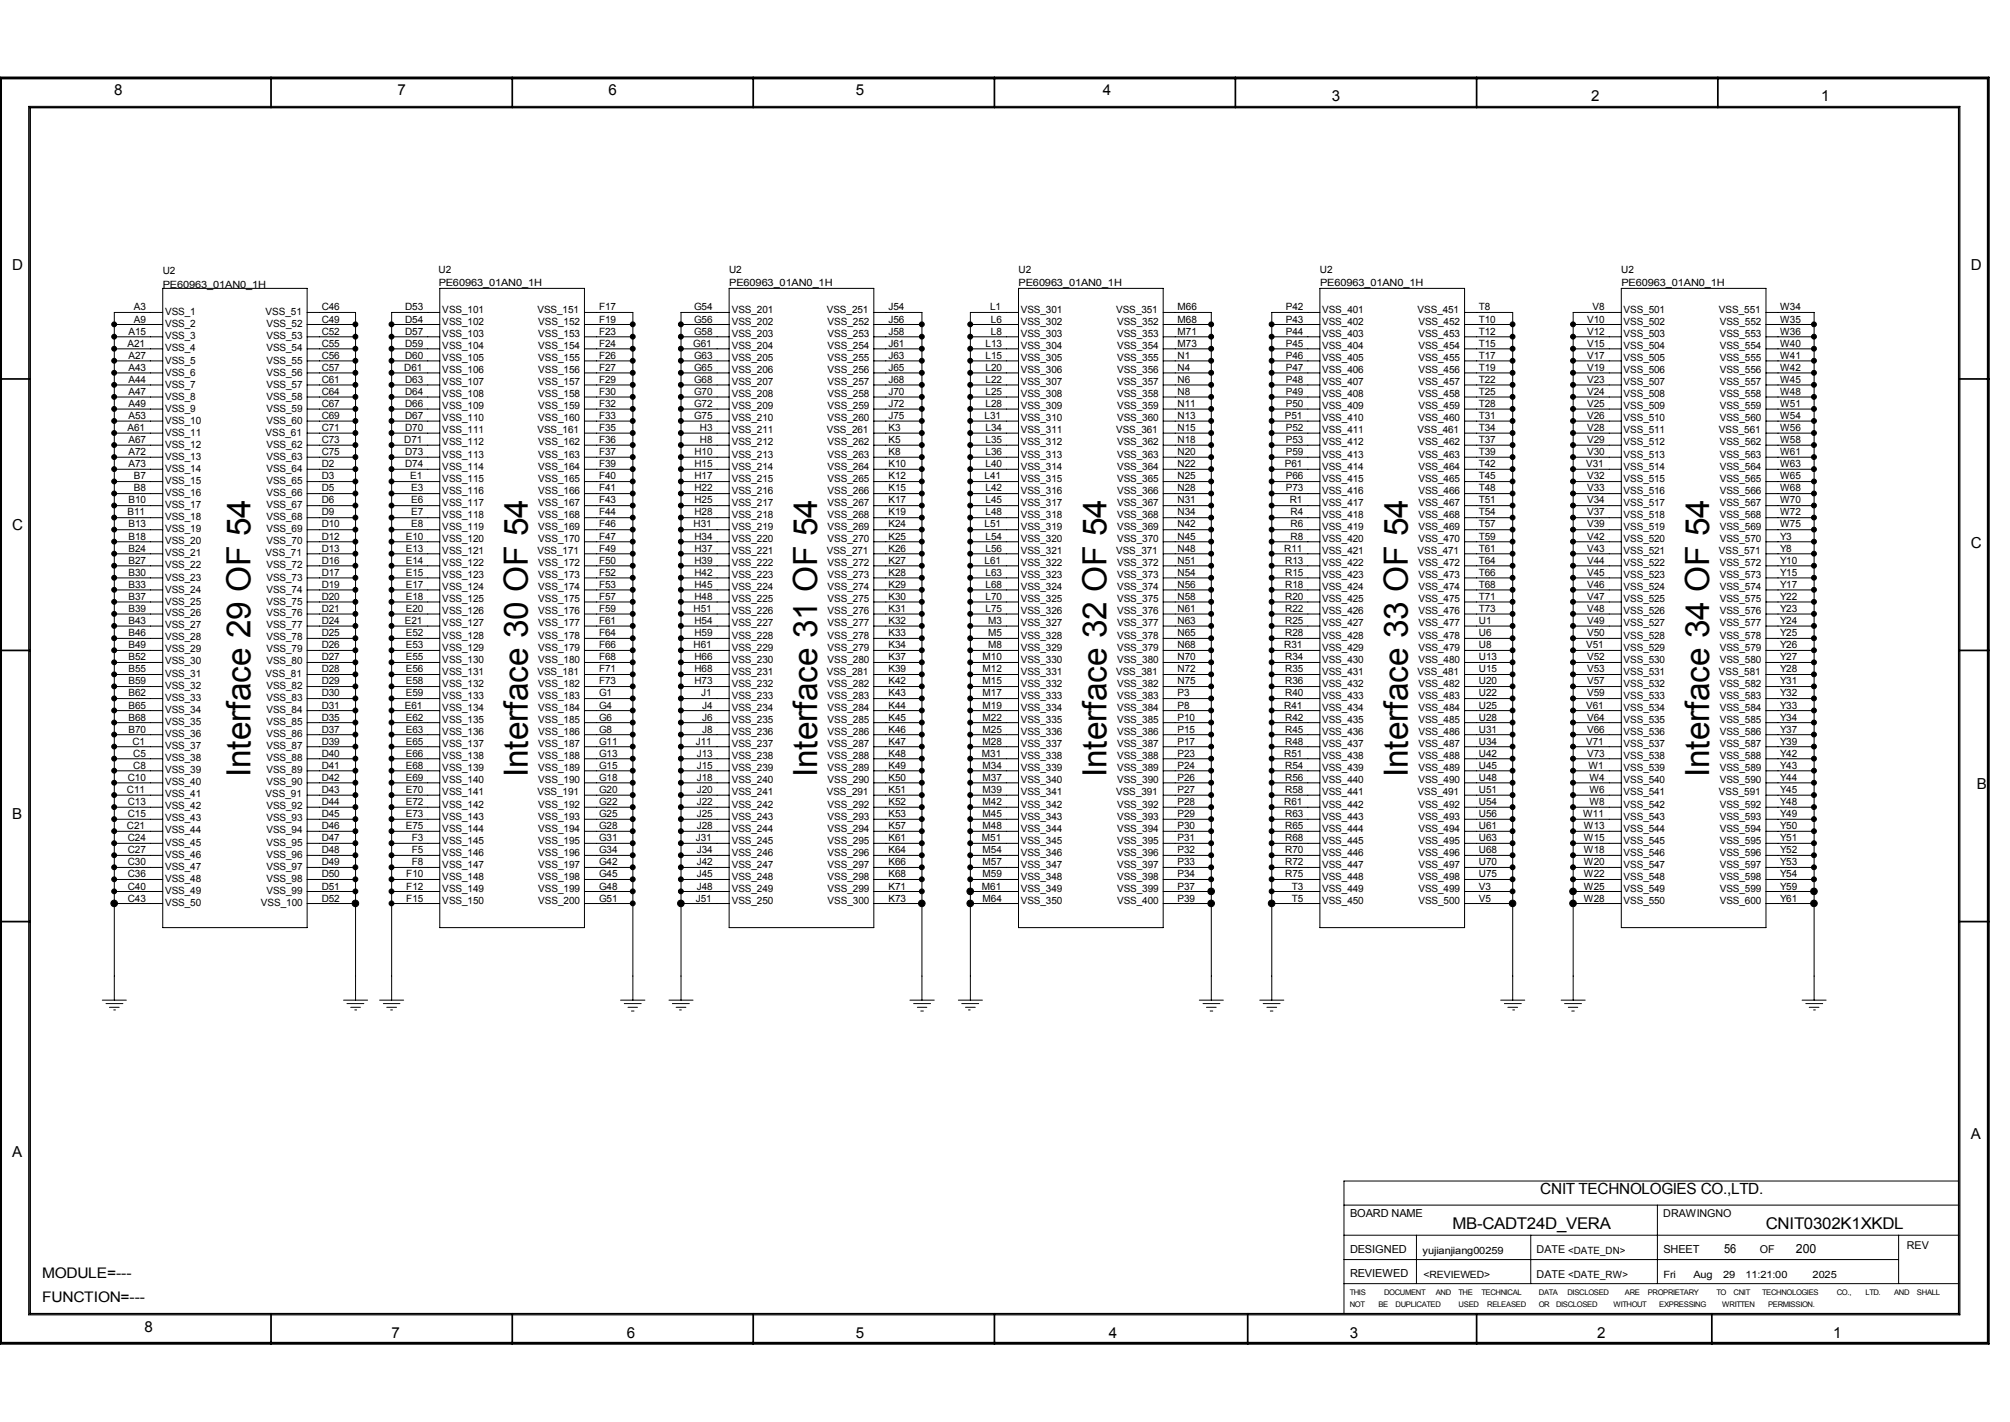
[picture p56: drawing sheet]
<svg xmlns="http://www.w3.org/2000/svg" width="297mm" height="210mm" viewBox="0 0 297 210" stroke-linecap="round" stroke-linejoin="round" font-family="sans-serif">
<defs><g id="words">
<g font-size="4.9">
<text x="37" y="114.8" transform="rotate(-90 37 114.8)">Interface 29 OF 54</text>
<text x="78" y="114.8" transform="rotate(-90 78 114.8)">Interface 30 OF 54</text>
<text x="120.7" y="114.8" transform="rotate(-90 120.7 114.8)">Interface 31 OF 54</text>
<text x="163.5" y="114.8" transform="rotate(-90 163.5 114.8)">Interface 32 OF 54</text>
<text x="208" y="114.8" transform="rotate(-90 208 114.8)">Interface 33 OF 54</text>
<text x="252.6" y="114.8" transform="rotate(-90 252.6 114.8)">Interface 34 OF 54</text>
</g>
<g font-size="2.4">
<text x="214.6" y="181.5">MB-CADT24D_VERA</text>
<text x="260.9" y="181.5">CNIT0302K1XKDL</text>
</g>
<text font-size="2.3" x="227.6" y="176.3">CNIT TECHNOLOGIES CO.,LTD.</text>
<g font-size="2.2">
<text x="16.9" y="14.1">8</text>
<text x="58.8" y="14.1">7</text>
<text x="89.9" y="14.1">6</text>
<text x="126.4" y="14.1">5</text>
<text x="163" y="14.1">4</text>
<text x="196.8" y="15">3</text>
<text x="235.1" y="15">2</text>
<text x="269.1" y="15">1</text>
<text x="1.8" y="39.9">D</text>
<text x="291.2" y="39.9">D</text>
<text x="1.8" y="78.2">C</text>
<text x="291.2" y="80.9">C</text>
<text x="292.1" y="116.5">B</text>
<text x="1.8" y="121">B</text>
<text x="1.8" y="170.8">A</text>
<text x="291.2" y="168.2">A</text>
<text x="6.2" y="188.7">MODULE=---</text>
<text x="6.2" y="192.2">FUNCTION=---</text>
<text x="21.3" y="196.6">8</text>
<text x="57.9" y="197.5">7</text>
<text x="92.6" y="197.5">6</text>
<text x="126.4" y="197.5">5</text>
<text x="163.9" y="197.5">4</text>
<text x="199.5" y="197.5">3</text>
<text x="236" y="197.5">2</text>
<text x="270.9" y="197.5">1</text>
</g>
<g font-size="1.9">
<text x="254.7" y="185">56</text>
<text x="265.4" y="185">200</text>
</g>
<g font-size="1.6">
<text x="199.5" y="179.7">BOARD NAME</text>
<text x="245.8" y="179.7">DRAWINGNO</text>
<text x="199.5" y="185.1">DESIGNED</text>
<text x="227.1" y="185.1">DATE &lt;DATE_DN&gt;</text>
<text x="245.8" y="185">SHEET</text>
<text x="260" y="185.1">OF</text>
<text x="281.7" y="184.4">REV</text>
<text x="199.5" y="188.6">REVIEWED</text>
<text x="227.1" y="188.7">DATE &lt;DATE_RW&gt;</text>
</g>
<g font-size="1.5">
<text x="24" y="40.4">U2</text>
<text x="64.8" y="40.3">U2</text>
<text x="107.7" y="40.3">U2</text>
<text x="150.5" y="40.3">U2</text>
<text x="195" y="40.3">U2</text>
<text x="239.6" y="40.3">U2</text>
<text x="19.8" y="45.9">A3</text>
<text x="19.8" y="47.6">A9</text>
<text x="24" y="42.5">PE60963_01AN0_1H</text>
<text x="24.4" y="46.6">VSS_1</text>
<text x="39.2" y="46.6">VSS_51</text>
<text x="47.5" y="45.9">C46</text>
<text x="47.5" y="47.6">C49</text>
<text x="59.9" y="45.9">D53</text>
<text x="59.9" y="47.6">D54</text>
<text x="64.8" y="42.3">PE60963_01AN0_1H</text>
<text x="65.4" y="48">VSS_102</text>
<text x="65.4" y="46.2">VSS_101</text>
<text x="79.4" y="46.2">VSS_151</text>
<text x="79.5" y="48">VSS_152</text>
<text x="88.5" y="47.6">F19</text>
<text x="88.5" y="45.9">F17</text>
<text x="102.6" y="47.6">G56</text>
<text x="102.6" y="45.9">G54</text>
<text x="107.7" y="42.3">PE60963_01AN0_1H</text>
<text x="108.1" y="46.2">VSS_201</text>
<text x="108.1" y="48">VSS_202</text>
<text x="122.2" y="46.2">VSS_251</text>
<text x="122.3" y="48">VSS_252</text>
<text x="131.3" y="47.6">J56</text>
<text x="131.3" y="45.9">J54</text>
<text x="146.3" y="45.9">L1</text>
<text x="146.4" y="47.6">L6</text>
<text x="150.5" y="42.3">PE60963_01AN0_1H</text>
<text x="150.8" y="46.2">VSS_301</text>
<text x="150.8" y="48">VSS_302</text>
<text x="164.9" y="46.2">VSS_351</text>
<text x="165.1" y="48">VSS_352</text>
<text x="174" y="47.6">M68</text>
<text x="174" y="45.9">M66</text>
<text x="190" y="45.9">P42</text>
<text x="190" y="47.6">P43</text>
<text x="195" y="42.3">PE60963_01AN0_1H</text>
<text x="195.4" y="48">VSS_402</text>
<text x="195.4" y="46.2">VSS_401</text>
<text x="209.5" y="46.2">VSS_451</text>
<text x="209.6" y="48">VSS_452</text>
<text x="218.5" y="45.9">T8</text>
<text x="218.5" y="47.6">T10</text>
<text x="234.5" y="47.6">V10</text>
<text x="235.3" y="45.9">V8</text>
<text x="239.6" y="42.3">PE60963_01AN0_1H</text>
<text x="239.9" y="48">VSS_502</text>
<text x="239.9" y="46.2">VSS_501</text>
<text x="254" y="46.2">VSS_551</text>
<text x="254.1" y="48">VSS_552</text>
<text x="263" y="45.9">W34</text>
<text x="263" y="47.6">W35</text>
<text x="18.8" y="51.2">A21</text>
<text x="19" y="49.4">A15</text>
<text x="19" y="53">A27</text>
<text x="24.4" y="53.7">VSS_5</text>
<text x="24.4" y="51.9">VSS_4</text>
<text x="24.4" y="50.1">VSS_3</text>
<text x="24.4" y="48.3">VSS_2</text>
<text x="39.4" y="53.7">VSS_55</text>
<text x="39.4" y="51.9">VSS_54</text>
<text x="39.4" y="50.1">VSS_53</text>
<text x="39.4" y="48.3">VSS_52</text>
<text x="47.5" y="49.4">C52</text>
<text x="47.5" y="51.2">C55</text>
<text x="47.5" y="53">C56</text>
<text x="59.9" y="53">D60</text>
<text x="59.9" y="51.2">D59</text>
<text x="59.9" y="49.4">D57</text>
<text x="65.4" y="49.8">VSS_103</text>
<text x="65.4" y="51.6">VSS_104</text>
<text x="65.4" y="53.3">VSS_105</text>
<text x="79.5" y="49.8">VSS_153</text>
<text x="79.5" y="51.6">VSS_154</text>
<text x="79.5" y="53.3">VSS_155</text>
<text x="88.5" y="53">F26</text>
<text x="88.5" y="51.2">F24</text>
<text x="88.5" y="49.4">F23</text>
<text x="102.4" y="51.2">G61</text>
<text x="102.6" y="53">G63</text>
<text x="102.6" y="49.4">G58</text>
<text x="108.1" y="51.6">VSS_204</text>
<text x="108.1" y="49.8">VSS_203</text>
<text x="108.1" y="53.3">VSS_205</text>
<text x="122.3" y="49.8">VSS_253</text>
<text x="122.3" y="51.6">VSS_254</text>
<text x="122.3" y="53.3">VSS_255</text>
<text x="131.3" y="53">J63</text>
<text x="131.3" y="51.2">J61</text>
<text x="131.3" y="49.4">J58</text>
<text x="145.6" y="53">L15</text>
<text x="145.6" y="51.2">L13</text>
<text x="146.4" y="49.4">L8</text>
<text x="150.8" y="51.6">VSS_304</text>
<text x="150.8" y="49.8">VSS_303</text>
<text x="150.8" y="53.3">VSS_305</text>
<text x="165.1" y="49.8">VSS_353</text>
<text x="165.1" y="51.6">VSS_354</text>
<text x="165.1" y="53.3">VSS_355</text>
<text x="174" y="53">N1</text>
<text x="174" y="51.2">M73</text>
<text x="174" y="49.4">M71</text>
<text x="190" y="49.4">P44</text>
<text x="190" y="51.2">P45</text>
<text x="190" y="53">P46</text>
<text x="195.4" y="53.3">VSS_405</text>
<text x="195.4" y="51.6">VSS_404</text>
<text x="195.4" y="49.8">VSS_403</text>
<text x="209.6" y="53.3">VSS_455</text>
<text x="209.6" y="51.6">VSS_454</text>
<text x="209.6" y="49.8">VSS_453</text>
<text x="218.5" y="49.4">T12</text>
<text x="218.5" y="51.2">T15</text>
<text x="218.5" y="53">T17</text>
<text x="234.5" y="49.4">V12</text>
<text x="234.5" y="51.2">V15</text>
<text x="234.5" y="53">V17</text>
<text x="239.9" y="53.3">VSS_505</text>
<text x="239.9" y="51.6">VSS_504</text>
<text x="239.9" y="49.8">VSS_503</text>
<text x="254.1" y="53.3">VSS_555</text>
<text x="254.1" y="51.6">VSS_554</text>
<text x="254.1" y="49.8">VSS_553</text>
<text x="263" y="49.4">W36</text>
<text x="263" y="51.2">W40</text>
<text x="263" y="53">W41</text>
<text x="19" y="54.7">A43</text>
<text x="19" y="56.5">A44</text>
<text x="19" y="58.3">A47</text>
<text x="24.4" y="59">VSS_8</text>
<text x="24.4" y="57.2">VSS_7</text>
<text x="24.4" y="55.5">VSS_6</text>
<text x="39.4" y="59">VSS_58</text>
<text x="39.4" y="57.2">VSS_57</text>
<text x="39.4" y="55.5">VSS_56</text>
<text x="47.5" y="54.7">C57</text>
<text x="47.5" y="56.5">C61</text>
<text x="47.5" y="58.3">C64</text>
<text x="59.7" y="54.7">D61</text>
<text x="59.9" y="58.3">D64</text>
<text x="59.9" y="56.5">D63</text>
<text x="65.4" y="55.1">VSS_106</text>
<text x="65.4" y="56.9">VSS_107</text>
<text x="65.4" y="58.7">VSS_108</text>
<text x="79.5" y="55.1">VSS_156</text>
<text x="79.5" y="56.9">VSS_157</text>
<text x="79.5" y="58.7">VSS_158</text>
<text x="88.5" y="58.3">F30</text>
<text x="88.5" y="56.5">F29</text>
<text x="88.5" y="54.7">F27</text>
<text x="102.6" y="58.3">G70</text>
<text x="102.6" y="54.7">G65</text>
<text x="102.6" y="56.5">G68</text>
<text x="108.1" y="56.9">VSS_207</text>
<text x="108.1" y="55.1">VSS_206</text>
<text x="108.1" y="58.7">VSS_208</text>
<text x="122.3" y="55.1">VSS_256</text>
<text x="122.3" y="56.9">VSS_257</text>
<text x="122.3" y="58.7">VSS_258</text>
<text x="131.3" y="58.3">J70</text>
<text x="131.3" y="56.5">J68</text>
<text x="131.3" y="54.7">J65</text>
<text x="145.6" y="58.3">L25</text>
<text x="145.6" y="56.5">L22</text>
<text x="145.6" y="54.7">L20</text>
<text x="150.8" y="55.1">VSS_306</text>
<text x="150.8" y="56.9">VSS_307</text>
<text x="150.8" y="58.7">VSS_308</text>
<text x="165.1" y="55.1">VSS_356</text>
<text x="165.1" y="56.9">VSS_357</text>
<text x="165.1" y="58.7">VSS_358</text>
<text x="174" y="58.3">N8</text>
<text x="174" y="56.5">N6</text>
<text x="174" y="54.7">N4</text>
<text x="190" y="54.7">P47</text>
<text x="190" y="56.5">P48</text>
<text x="190" y="58.3">P49</text>
<text x="195.4" y="58.7">VSS_408</text>
<text x="195.4" y="56.9">VSS_407</text>
<text x="195.4" y="55.1">VSS_406</text>
<text x="209.6" y="58.7">VSS_458</text>
<text x="209.6" y="56.9">VSS_457</text>
<text x="209.6" y="55.1">VSS_456</text>
<text x="218.5" y="54.7">T19</text>
<text x="218.5" y="56.5">T22</text>
<text x="218.5" y="58.3">T25</text>
<text x="234.5" y="54.7">V19</text>
<text x="234.5" y="56.5">V23</text>
<text x="234.5" y="58.3">V24</text>
<text x="239.9" y="58.7">VSS_508</text>
<text x="239.9" y="56.9">VSS_507</text>
<text x="239.9" y="55.1">VSS_506</text>
<text x="254.1" y="58.7">VSS_558</text>
<text x="254.1" y="56.9">VSS_557</text>
<text x="254.1" y="55.1">VSS_556</text>
<text x="263" y="54.7">W42</text>
<text x="263" y="56.5">W45</text>
<text x="263" y="58.3">W48</text>
<text x="18.8" y="63.7">A61</text>
<text x="19" y="60.1">A49</text>
<text x="19" y="61.9">A53</text>
<text x="19" y="65.5">A67</text>
<text x="24.4" y="64.4">VSS_11</text>
<text x="24.4" y="62.6">VSS_10</text>
<text x="24.4" y="60.8">VSS_9</text>
<text x="39.2" y="64.4">VSS_61</text>
<text x="39.4" y="62.6">VSS_60</text>
<text x="39.4" y="60.8">VSS_59</text>
<text x="47.5" y="60.1">C67</text>
<text x="47.5" y="61.9">C69</text>
<text x="47.5" y="63.7">C71</text>
<text x="47.5" y="65.5">C73</text>
<text x="59.7" y="65.5">D71</text>
<text x="59.9" y="63.7">D70</text>
<text x="59.9" y="61.9">D67</text>
<text x="59.9" y="60.1">D66</text>
<text x="65.4" y="60.5">VSS_109</text>
<text x="65.4" y="62.2">VSS_110</text>
<text x="65.4" y="64">VSS_111</text>
<text x="65.4" y="65.8">VSS_112</text>
<text x="79.4" y="64">VSS_161</text>
<text x="79.5" y="60.5">VSS_159</text>
<text x="79.5" y="62.2">VSS_160</text>
<text x="79.5" y="65.8">VSS_162</text>
<text x="88.5" y="65.5">F36</text>
<text x="88.5" y="63.7">F35</text>
<text x="88.5" y="61.9">F33</text>
<text x="88.5" y="60.1">F32</text>
<text x="102.6" y="61.9">G75</text>
<text x="102.6" y="60.1">G72</text>
<text x="103.4" y="65.5">H8</text>
<text x="103.4" y="63.7">H3</text>
<text x="108.1" y="60.5">VSS_209</text>
<text x="108.1" y="62.2">VSS_210</text>
<text x="108.1" y="64">VSS_211</text>
<text x="108.1" y="65.8">VSS_212</text>
<text x="122.2" y="64">VSS_261</text>
<text x="122.3" y="60.5">VSS_259</text>
<text x="122.3" y="62.2">VSS_260</text>
<text x="122.3" y="65.8">VSS_262</text>
<text x="131.3" y="65.5">K5</text>
<text x="131.3" y="63.7">K3</text>
<text x="131.3" y="61.9">J75</text>
<text x="131.3" y="60.1">J72</text>
<text x="145.5" y="61.9">L31</text>
<text x="145.6" y="65.5">L35</text>
<text x="145.6" y="63.7">L34</text>
<text x="145.6" y="60.1">L28</text>
<text x="150.8" y="60.5">VSS_309</text>
<text x="150.8" y="62.2">VSS_310</text>
<text x="150.8" y="64">VSS_311</text>
<text x="150.8" y="65.8">VSS_312</text>
<text x="164.9" y="64">VSS_361</text>
<text x="165.1" y="60.5">VSS_359</text>
<text x="165.1" y="62.2">VSS_360</text>
<text x="165.1" y="65.8">VSS_362</text>
<text x="174" y="65.5">N18</text>
<text x="174" y="63.7">N15</text>
<text x="174" y="61.9">N13</text>
<text x="174" y="60.1">N11</text>
<text x="189.9" y="61.9">P51</text>
<text x="190" y="60.1">P50</text>
<text x="190" y="63.7">P52</text>
<text x="190" y="65.5">P53</text>
<text x="195.4" y="65.8">VSS_412</text>
<text x="195.4" y="64">VSS_411</text>
<text x="195.4" y="62.2">VSS_410</text>
<text x="195.4" y="60.5">VSS_409</text>
<text x="209.5" y="64">VSS_461</text>
<text x="209.6" y="65.8">VSS_462</text>
<text x="209.6" y="62.2">VSS_460</text>
<text x="209.6" y="60.5">VSS_459</text>
<text x="218.5" y="60.1">T28</text>
<text x="218.5" y="61.9">T31</text>
<text x="218.5" y="63.7">T34</text>
<text x="218.5" y="65.5">T37</text>
<text x="234.5" y="60.1">V25</text>
<text x="234.5" y="61.9">V26</text>
<text x="234.5" y="63.7">V28</text>
<text x="234.5" y="65.5">V29</text>
<text x="239.9" y="65.8">VSS_512</text>
<text x="239.9" y="64">VSS_511</text>
<text x="239.9" y="62.2">VSS_510</text>
<text x="239.9" y="60.5">VSS_509</text>
<text x="254" y="64">VSS_561</text>
<text x="254.1" y="65.8">VSS_562</text>
<text x="254.1" y="62.2">VSS_560</text>
<text x="254.1" y="60.5">VSS_559</text>
<text x="263" y="60.1">W51</text>
<text x="263" y="61.9">W54</text>
<text x="263" y="63.7">W56</text>
<text x="263" y="65.5">W58</text>
<text x="19" y="67.2">A72</text>
<text x="19" y="69">A73</text>
<text x="19.8" y="70.8">B7</text>
<text x="24.4" y="71.5">VSS_15</text>
<text x="24.4" y="69.7">VSS_14</text>
<text x="24.4" y="67.9">VSS_13</text>
<text x="24.4" y="66.2">VSS_12</text>
<text x="39.4" y="71.5">VSS_65</text>
<text x="39.4" y="69.7">VSS_64</text>
<text x="39.4" y="67.9">VSS_63</text>
<text x="39.4" y="66.2">VSS_62</text>
<text x="47.5" y="67.2">C75</text>
<text x="47.5" y="69">D2</text>
<text x="47.5" y="70.8">D3</text>
<text x="59.9" y="69">D74</text>
<text x="59.9" y="67.2">D73</text>
<text x="60.6" y="70.8">E1</text>
<text x="65.4" y="67.6">VSS_113</text>
<text x="65.4" y="69.3">VSS_114</text>
<text x="65.4" y="71.2">VSS_115</text>
<text x="79.5" y="67.6">VSS_163</text>
<text x="79.5" y="69.3">VSS_164</text>
<text x="79.5" y="71.2">VSS_165</text>
<text x="88.5" y="70.8">F40</text>
<text x="88.5" y="69">F39</text>
<text x="88.5" y="67.2">F37</text>
<text x="102.6" y="70.8">H17</text>
<text x="102.6" y="69">H15</text>
<text x="102.6" y="67.2">H10</text>
<text x="108.1" y="67.6">VSS_213</text>
<text x="108.1" y="69.3">VSS_214</text>
<text x="108.1" y="71.2">VSS_215</text>
<text x="122.3" y="67.6">VSS_263</text>
<text x="122.3" y="69.3">VSS_264</text>
<text x="122.3" y="71.2">VSS_265</text>
<text x="131.3" y="70.8">K12</text>
<text x="131.3" y="69">K10</text>
<text x="131.3" y="67.2">K8</text>
<text x="145.5" y="70.8">L41</text>
<text x="145.6" y="69">L40</text>
<text x="145.6" y="67.2">L36</text>
<text x="150.8" y="67.6">VSS_313</text>
<text x="150.8" y="69.3">VSS_314</text>
<text x="150.8" y="71.2">VSS_315</text>
<text x="165.1" y="67.6">VSS_363</text>
<text x="165.1" y="69.3">VSS_364</text>
<text x="165.1" y="71.2">VSS_365</text>
<text x="174" y="70.8">N25</text>
<text x="174" y="69">N22</text>
<text x="174" y="67.2">N20</text>
<text x="189.9" y="69">P61</text>
<text x="190" y="67.2">P59</text>
<text x="190" y="70.8">P66</text>
<text x="195.4" y="71.2">VSS_415</text>
<text x="195.4" y="69.3">VSS_414</text>
<text x="195.4" y="67.6">VSS_413</text>
<text x="209.6" y="71.2">VSS_465</text>
<text x="209.6" y="69.3">VSS_464</text>
<text x="209.6" y="67.6">VSS_463</text>
<text x="218.5" y="67.2">T39</text>
<text x="218.5" y="69">T42</text>
<text x="218.5" y="70.8">T45</text>
<text x="234.4" y="69">V31</text>
<text x="234.5" y="67.2">V30</text>
<text x="234.5" y="70.8">V32</text>
<text x="239.9" y="71.2">VSS_515</text>
<text x="239.9" y="69.3">VSS_514</text>
<text x="239.9" y="67.6">VSS_513</text>
<text x="254.1" y="71.2">VSS_565</text>
<text x="254.1" y="69.3">VSS_564</text>
<text x="254.1" y="67.6">VSS_563</text>
<text x="263" y="67.2">W61</text>
<text x="263" y="69">W63</text>
<text x="263" y="70.8">W65</text>
<text x="18.8" y="76.1">B11</text>
<text x="19" y="74.3">B10</text>
<text x="19" y="77.9">B13</text>
<text x="19.8" y="72.6">B8</text>
<text x="24.4" y="76.8">VSS_18</text>
<text x="24.4" y="75.1">VSS_17</text>
<text x="24.4" y="73.3">VSS_16</text>
<text x="39.4" y="76.8">VSS_68</text>
<text x="39.4" y="75.1">VSS_67</text>
<text x="39.4" y="73.3">VSS_66</text>
<text x="47.5" y="72.6">D5</text>
<text x="47.5" y="74.3">D6</text>
<text x="47.5" y="76.1">D9</text>
<text x="47.5" y="77.9">D10</text>
<text x="60.7" y="77.9">E8</text>
<text x="60.7" y="76.1">E7</text>
<text x="60.7" y="74.3">E6</text>
<text x="60.7" y="72.6">E3</text>
<text x="65.4" y="72.9">VSS_116</text>
<text x="65.4" y="74.7">VSS_117</text>
<text x="65.4" y="76.5">VSS_118</text>
<text x="79.5" y="72.9">VSS_166</text>
<text x="79.5" y="74.7">VSS_167</text>
<text x="79.5" y="76.5">VSS_168</text>
<text x="88.5" y="77.9">F46</text>
<text x="88.5" y="76.1">F44</text>
<text x="88.5" y="74.3">F43</text>
<text x="88.5" y="72.6">F41</text>
<text x="102.5" y="77.9">H31</text>
<text x="102.6" y="76.1">H28</text>
<text x="102.6" y="74.3">H25</text>
<text x="102.6" y="72.6">H22</text>
<text x="108.1" y="72.9">VSS_216</text>
<text x="108.1" y="74.7">VSS_217</text>
<text x="108.1" y="76.5">VSS_218</text>
<text x="122.3" y="72.9">VSS_266</text>
<text x="122.3" y="74.7">VSS_267</text>
<text x="122.3" y="76.5">VSS_268</text>
<text x="131.3" y="77.9">K24</text>
<text x="131.3" y="76.1">K19</text>
<text x="131.3" y="74.3">K17</text>
<text x="131.3" y="72.6">K15</text>
<text x="145.5" y="77.9">L51</text>
<text x="145.6" y="76.1">L48</text>
<text x="145.6" y="74.3">L45</text>
<text x="145.6" y="72.6">L42</text>
<text x="150.8" y="72.9">VSS_316</text>
<text x="150.8" y="74.7">VSS_317</text>
<text x="150.8" y="76.5">VSS_318</text>
<text x="165.1" y="72.9">VSS_366</text>
<text x="165.1" y="74.7">VSS_367</text>
<text x="165.1" y="76.5">VSS_368</text>
<text x="174" y="77.9">N42</text>
<text x="174" y="76.1">N34</text>
<text x="174" y="74.3">N31</text>
<text x="174" y="72.6">N28</text>
<text x="190" y="72.6">P73</text>
<text x="190.6" y="74.3">R1</text>
<text x="190.7" y="76.1">R4</text>
<text x="190.7" y="77.9">R6</text>
<text x="195.4" y="76.5">VSS_418</text>
<text x="195.4" y="74.7">VSS_417</text>
<text x="195.4" y="72.9">VSS_416</text>
<text x="209.6" y="76.5">VSS_468</text>
<text x="209.6" y="74.7">VSS_467</text>
<text x="209.6" y="72.9">VSS_466</text>
<text x="218.5" y="72.6">T48</text>
<text x="218.5" y="74.3">T51</text>
<text x="218.5" y="76.1">T54</text>
<text x="218.5" y="77.9">T57</text>
<text x="234.5" y="72.6">V33</text>
<text x="234.5" y="74.3">V34</text>
<text x="234.5" y="76.1">V37</text>
<text x="234.5" y="77.9">V39</text>
<text x="239.9" y="76.5">VSS_518</text>
<text x="239.9" y="74.7">VSS_517</text>
<text x="239.9" y="72.9">VSS_516</text>
<text x="254.1" y="76.5">VSS_568</text>
<text x="254.1" y="74.7">VSS_567</text>
<text x="254.1" y="72.9">VSS_566</text>
<text x="263" y="72.6">W68</text>
<text x="263" y="74.3">W70</text>
<text x="263" y="76.1">W72</text>
<text x="263" y="77.9">W75</text>
<text x="19" y="79.7">B18</text>
<text x="19" y="81.5">B24</text>
<text x="19" y="83.3">B27</text>
<text x="24.4" y="83.9">VSS_22</text>
<text x="24.4" y="82.2">VSS_21</text>
<text x="24.4" y="80.4">VSS_20</text>
<text x="24.4" y="78.6">VSS_19</text>
<text x="39.2" y="82.2">VSS_71</text>
<text x="39.4" y="83.9">VSS_72</text>
<text x="39.4" y="80.4">VSS_70</text>
<text x="39.4" y="78.6">VSS_69</text>
<text x="47.5" y="79.7">D12</text>
<text x="47.5" y="81.5">D13</text>
<text x="47.5" y="83.3">D16</text>
<text x="59.9" y="83.3">E14</text>
<text x="59.9" y="81.5">E13</text>
<text x="59.9" y="79.7">E10</text>
<text x="65.4" y="78.3">VSS_119</text>
<text x="65.4" y="80.1">VSS_120</text>
<text x="65.4" y="81.8">VSS_121</text>
<text x="65.4" y="83.6">VSS_122</text>
<text x="79.4" y="81.8">VSS_171</text>
<text x="79.5" y="78.3">VSS_169</text>
<text x="79.5" y="80.1">VSS_170</text>
<text x="79.5" y="83.6">VSS_172</text>
<text x="88.5" y="83.3">F50</text>
<text x="88.5" y="81.5">F49</text>
<text x="88.5" y="79.7">F47</text>
<text x="102.6" y="83.3">H39</text>
<text x="102.6" y="81.5">H37</text>
<text x="102.6" y="79.7">H34</text>
<text x="108.1" y="78.3">VSS_219</text>
<text x="108.1" y="80.1">VSS_220</text>
<text x="108.1" y="81.8">VSS_221</text>
<text x="108.1" y="83.6">VSS_222</text>
<text x="122.2" y="81.8">VSS_271</text>
<text x="122.3" y="78.3">VSS_269</text>
<text x="122.3" y="80.1">VSS_270</text>
<text x="122.3" y="83.6">VSS_272</text>
<text x="131.3" y="83.3">K27</text>
<text x="131.3" y="81.5">K26</text>
<text x="131.3" y="79.7">K25</text>
<text x="145.5" y="83.3">L61</text>
<text x="145.6" y="81.5">L56</text>
<text x="145.6" y="79.7">L54</text>
<text x="150.8" y="78.3">VSS_319</text>
<text x="150.8" y="80.1">VSS_320</text>
<text x="150.8" y="81.8">VSS_321</text>
<text x="150.8" y="83.6">VSS_322</text>
<text x="164.9" y="81.8">VSS_371</text>
<text x="165.1" y="78.3">VSS_369</text>
<text x="165.1" y="80.1">VSS_370</text>
<text x="165.1" y="83.6">VSS_372</text>
<text x="174" y="83.3">N51</text>
<text x="174" y="81.5">N48</text>
<text x="174" y="79.7">N45</text>
<text x="189.8" y="81.5">R11</text>
<text x="189.9" y="83.3">R13</text>
<text x="190.7" y="79.7">R8</text>
<text x="195.4" y="83.6">VSS_422</text>
<text x="195.4" y="81.8">VSS_421</text>
<text x="195.4" y="80.1">VSS_420</text>
<text x="195.4" y="78.3">VSS_419</text>
<text x="209.5" y="81.8">VSS_471</text>
<text x="209.6" y="83.6">VSS_472</text>
<text x="209.6" y="80.1">VSS_470</text>
<text x="209.6" y="78.3">VSS_469</text>
<text x="218.5" y="79.7">T59</text>
<text x="218.5" y="81.5">T61</text>
<text x="218.5" y="83.3">T64</text>
<text x="234.5" y="79.7">V42</text>
<text x="234.5" y="81.5">V43</text>
<text x="234.5" y="83.3">V44</text>
<text x="239.9" y="83.6">VSS_522</text>
<text x="239.9" y="81.8">VSS_521</text>
<text x="239.9" y="80.1">VSS_520</text>
<text x="239.9" y="78.3">VSS_519</text>
<text x="254" y="81.8">VSS_571</text>
<text x="254.1" y="83.6">VSS_572</text>
<text x="254.1" y="80.1">VSS_570</text>
<text x="254.1" y="78.3">VSS_569</text>
<text x="263" y="79.7">Y3</text>
<text x="263" y="81.5">Y8</text>
<text x="263" y="83.3">Y10</text>
<text x="19" y="85.1">B30</text>
<text x="19" y="86.8">B33</text>
<text x="19" y="88.6">B37</text>
<text x="24.4" y="89.3">VSS_25</text>
<text x="24.4" y="87.5">VSS_24</text>
<text x="24.4" y="85.8">VSS_23</text>
<text x="39.4" y="89.3">VSS_75</text>
<text x="39.4" y="87.5">VSS_74</text>
<text x="39.4" y="85.8">VSS_73</text>
<text x="47.5" y="85.1">D17</text>
<text x="47.5" y="86.8">D19</text>
<text x="47.5" y="88.6">D20</text>
<text x="59.9" y="88.6">E18</text>
<text x="59.9" y="86.8">E17</text>
<text x="59.9" y="85.1">E15</text>
<text x="65.4" y="85.4">VSS_123</text>
<text x="65.4" y="87.2">VSS_124</text>
<text x="65.4" y="88.9">VSS_125</text>
<text x="79.5" y="85.4">VSS_173</text>
<text x="79.5" y="87.2">VSS_174</text>
<text x="79.5" y="88.9">VSS_175</text>
<text x="88.5" y="88.6">F57</text>
<text x="88.5" y="86.8">F53</text>
<text x="88.5" y="85.1">F52</text>
<text x="102.6" y="88.6">H48</text>
<text x="102.6" y="86.8">H45</text>
<text x="102.6" y="85.1">H42</text>
<text x="108.1" y="85.4">VSS_223</text>
<text x="108.1" y="87.2">VSS_224</text>
<text x="108.1" y="88.9">VSS_225</text>
<text x="122.3" y="85.4">VSS_273</text>
<text x="122.3" y="87.2">VSS_274</text>
<text x="122.3" y="88.9">VSS_275</text>
<text x="131.3" y="88.6">K30</text>
<text x="131.3" y="86.8">K29</text>
<text x="131.3" y="85.1">K28</text>
<text x="145.6" y="88.6">L70</text>
<text x="145.6" y="86.8">L68</text>
<text x="145.6" y="85.1">L63</text>
<text x="150.8" y="85.4">VSS_323</text>
<text x="150.8" y="87.2">VSS_324</text>
<text x="150.8" y="88.9">VSS_325</text>
<text x="165.1" y="85.4">VSS_373</text>
<text x="165.1" y="87.2">VSS_374</text>
<text x="165.1" y="88.9">VSS_375</text>
<text x="174" y="88.6">N58</text>
<text x="174" y="86.8">N56</text>
<text x="174" y="85.1">N54</text>
<text x="189.9" y="85.1">R15</text>
<text x="189.9" y="86.8">R18</text>
<text x="189.9" y="88.6">R20</text>
<text x="195.4" y="88.9">VSS_425</text>
<text x="195.4" y="87.2">VSS_424</text>
<text x="195.4" y="85.4">VSS_423</text>
<text x="209.6" y="88.9">VSS_475</text>
<text x="209.6" y="87.2">VSS_474</text>
<text x="209.6" y="85.4">VSS_473</text>
<text x="218.5" y="85.1">T66</text>
<text x="218.5" y="86.8">T68</text>
<text x="218.5" y="88.6">T71</text>
<text x="234.5" y="85.1">V45</text>
<text x="234.5" y="86.8">V46</text>
<text x="234.5" y="88.6">V47</text>
<text x="239.9" y="88.9">VSS_525</text>
<text x="239.9" y="87.2">VSS_524</text>
<text x="239.9" y="85.4">VSS_523</text>
<text x="254.1" y="88.9">VSS_575</text>
<text x="254.1" y="87.2">VSS_574</text>
<text x="254.1" y="85.4">VSS_573</text>
<text x="263" y="85.1">Y15</text>
<text x="263" y="86.8">Y17</text>
<text x="263" y="88.6">Y22</text>
<text x="19" y="90.4">B39</text>
<text x="19" y="92.2">B43</text>
<text x="19" y="93.9">B46</text>
<text x="19" y="95.7">B49</text>
<text x="24.4" y="94.6">VSS_28</text>
<text x="24.4" y="92.8">VSS_27</text>
<text x="24.4" y="91">VSS_26</text>
<text x="39.4" y="94.6">VSS_78</text>
<text x="39.4" y="92.8">VSS_77</text>
<text x="39.4" y="91">VSS_76</text>
<text x="47.5" y="90.4">D21</text>
<text x="47.5" y="92.2">D24</text>
<text x="47.5" y="93.9">D25</text>
<text x="47.5" y="95.7">D26</text>
<text x="59.8" y="92.2">E21</text>
<text x="59.9" y="95.7">E53</text>
<text x="59.9" y="93.9">E52</text>
<text x="59.9" y="90.4">E20</text>
<text x="65.4" y="90.7">VSS_126</text>
<text x="65.4" y="92.5">VSS_127</text>
<text x="65.4" y="94.3">VSS_128</text>
<text x="79.5" y="90.7">VSS_176</text>
<text x="79.5" y="92.5">VSS_177</text>
<text x="79.5" y="94.3">VSS_178</text>
<text x="88.5" y="95.7">F66</text>
<text x="88.5" y="93.9">F64</text>
<text x="88.5" y="92.2">F61</text>
<text x="88.5" y="90.4">F59</text>
<text x="102.5" y="95.7">H61</text>
<text x="102.5" y="90.4">H51</text>
<text x="102.6" y="93.9">H59</text>
<text x="102.6" y="92.2">H54</text>
<text x="108.1" y="90.7">VSS_226</text>
<text x="108.1" y="92.5">VSS_227</text>
<text x="108.1" y="94.3">VSS_228</text>
<text x="122.3" y="90.7">VSS_276</text>
<text x="122.3" y="92.5">VSS_277</text>
<text x="122.3" y="94.3">VSS_278</text>
<text x="131.3" y="95.7">K34</text>
<text x="131.3" y="93.9">K33</text>
<text x="131.3" y="92.2">K32</text>
<text x="131.3" y="90.4">K31</text>
<text x="145.6" y="90.4">L75</text>
<text x="146" y="95.7">M8</text>
<text x="146" y="93.9">M5</text>
<text x="146" y="92.2">M3</text>
<text x="150.8" y="90.7">VSS_326</text>
<text x="150.8" y="92.5">VSS_327</text>
<text x="150.8" y="94.3">VSS_328</text>
<text x="165.1" y="90.7">VSS_376</text>
<text x="165.1" y="92.5">VSS_377</text>
<text x="165.1" y="94.3">VSS_378</text>
<text x="174" y="95.7">N68</text>
<text x="174" y="93.9">N65</text>
<text x="174" y="92.2">N63</text>
<text x="174" y="90.4">N61</text>
<text x="189.8" y="95.7">R31</text>
<text x="189.9" y="90.4">R22</text>
<text x="189.9" y="92.2">R25</text>
<text x="189.9" y="93.9">R28</text>
<text x="195.4" y="94.3">VSS_428</text>
<text x="195.4" y="92.5">VSS_427</text>
<text x="195.4" y="90.7">VSS_426</text>
<text x="209.6" y="94.3">VSS_478</text>
<text x="209.6" y="92.5">VSS_477</text>
<text x="209.6" y="90.7">VSS_476</text>
<text x="218.5" y="90.4">T73</text>
<text x="218.5" y="92.2">U1</text>
<text x="218.5" y="93.9">U6</text>
<text x="218.5" y="95.7">U8</text>
<text x="234.4" y="95.7">V51</text>
<text x="234.5" y="90.4">V48</text>
<text x="234.5" y="92.2">V49</text>
<text x="234.5" y="93.9">V50</text>
<text x="239.9" y="94.3">VSS_528</text>
<text x="239.9" y="92.5">VSS_527</text>
<text x="239.9" y="90.7">VSS_526</text>
<text x="254.1" y="94.3">VSS_578</text>
<text x="254.1" y="92.5">VSS_577</text>
<text x="254.1" y="90.7">VSS_576</text>
<text x="263" y="90.4">Y23</text>
<text x="263" y="92.2">Y24</text>
<text x="263" y="93.9">Y25</text>
<text x="263" y="95.7">Y26</text>
<text x="19" y="97.5">B52</text>
<text x="19" y="99.3">B55</text>
<text x="19" y="101.1">B59</text>
<text x="24.4" y="101.7">VSS_32</text>
<text x="24.4" y="99.9">VSS_31</text>
<text x="24.4" y="98.1">VSS_30</text>
<text x="24.4" y="96.4">VSS_29</text>
<text x="39.2" y="99.9">VSS_81</text>
<text x="39.4" y="101.7">VSS_82</text>
<text x="39.4" y="98.1">VSS_80</text>
<text x="39.4" y="96.4">VSS_79</text>
<text x="47.5" y="97.5">D27</text>
<text x="47.5" y="99.3">D28</text>
<text x="47.5" y="101.1">D29</text>
<text x="59.9" y="101.1">E58</text>
<text x="59.9" y="99.3">E56</text>
<text x="59.9" y="97.5">E55</text>
<text x="65.4" y="96.1">VSS_129</text>
<text x="65.4" y="97.9">VSS_130</text>
<text x="65.4" y="99.7">VSS_131</text>
<text x="65.4" y="101.4">VSS_132</text>
<text x="79.4" y="99.7">VSS_181</text>
<text x="79.5" y="96.1">VSS_179</text>
<text x="79.5" y="97.9">VSS_180</text>
<text x="79.5" y="101.4">VSS_182</text>
<text x="88.5" y="101.1">F73</text>
<text x="88.5" y="99.3">F71</text>
<text x="88.5" y="97.5">F68</text>
<text x="102.6" y="101.1">H73</text>
<text x="102.6" y="99.3">H68</text>
<text x="102.6" y="97.5">H66</text>
<text x="108.1" y="96.1">VSS_229</text>
<text x="108.1" y="97.9">VSS_230</text>
<text x="108.1" y="99.7">VSS_231</text>
<text x="108.1" y="101.4">VSS_232</text>
<text x="122.2" y="99.7">VSS_281</text>
<text x="122.3" y="96.1">VSS_279</text>
<text x="122.3" y="97.9">VSS_280</text>
<text x="122.3" y="101.4">VSS_282</text>
<text x="131.3" y="101.1">K42</text>
<text x="131.3" y="99.3">K39</text>
<text x="131.3" y="97.5">K37</text>
<text x="145.2" y="101.1">M15</text>
<text x="145.2" y="99.3">M12</text>
<text x="145.2" y="97.5">M10</text>
<text x="150.8" y="96.1">VSS_329</text>
<text x="150.8" y="97.9">VSS_330</text>
<text x="150.8" y="99.7">VSS_331</text>
<text x="150.8" y="101.4">VSS_332</text>
<text x="164.9" y="99.7">VSS_381</text>
<text x="165.1" y="96.1">VSS_379</text>
<text x="165.1" y="97.9">VSS_380</text>
<text x="165.1" y="101.4">VSS_382</text>
<text x="174" y="101.1">N75</text>
<text x="174" y="99.3">N72</text>
<text x="174" y="97.5">N70</text>
<text x="189.9" y="97.5">R34</text>
<text x="189.9" y="99.3">R35</text>
<text x="189.9" y="101.1">R36</text>
<text x="195.4" y="101.4">VSS_432</text>
<text x="195.4" y="99.7">VSS_431</text>
<text x="195.4" y="97.9">VSS_430</text>
<text x="195.4" y="96.1">VSS_429</text>
<text x="209.5" y="99.7">VSS_481</text>
<text x="209.6" y="101.4">VSS_482</text>
<text x="209.6" y="97.9">VSS_480</text>
<text x="209.6" y="96.1">VSS_479</text>
<text x="218.5" y="97.5">U13</text>
<text x="218.5" y="99.3">U15</text>
<text x="218.5" y="101.1">U20</text>
<text x="234.5" y="97.5">V52</text>
<text x="234.5" y="99.3">V53</text>
<text x="234.5" y="101.1">V57</text>
<text x="239.9" y="101.4">VSS_532</text>
<text x="239.9" y="99.7">VSS_531</text>
<text x="239.9" y="97.9">VSS_530</text>
<text x="239.9" y="96.1">VSS_529</text>
<text x="254" y="99.7">VSS_581</text>
<text x="254.1" y="101.4">VSS_582</text>
<text x="254.1" y="97.9">VSS_580</text>
<text x="254.1" y="96.1">VSS_579</text>
<text x="263" y="97.5">Y27</text>
<text x="263" y="99.3">Y28</text>
<text x="263" y="101.1">Y31</text>
<text x="19" y="102.8">B62</text>
<text x="19" y="104.7">B65</text>
<text x="19" y="106.4">B68</text>
<text x="24.4" y="107.1">VSS_35</text>
<text x="24.4" y="105.3">VSS_34</text>
<text x="24.4" y="103.5">VSS_33</text>
<text x="39.4" y="107.1">VSS_85</text>
<text x="39.4" y="105.3">VSS_84</text>
<text x="39.4" y="103.5">VSS_83</text>
<text x="47.5" y="102.8">D30</text>
<text x="47.5" y="104.7">D31</text>
<text x="47.5" y="106.4">D35</text>
<text x="59.8" y="104.7">E61</text>
<text x="59.9" y="106.4">E62</text>
<text x="59.9" y="102.8">E59</text>
<text x="65.4" y="103.2">VSS_133</text>
<text x="65.4" y="105">VSS_134</text>
<text x="65.4" y="106.8">VSS_135</text>
<text x="79.5" y="103.2">VSS_183</text>
<text x="79.5" y="105">VSS_184</text>
<text x="79.5" y="106.8">VSS_185</text>
<text x="88.5" y="106.4">G6</text>
<text x="88.5" y="104.7">G4</text>
<text x="88.5" y="102.8">G1</text>
<text x="103.6" y="102.8">J1</text>
<text x="103.8" y="106.4">J6</text>
<text x="103.8" y="104.7">J4</text>
<text x="108.1" y="103.2">VSS_233</text>
<text x="108.1" y="105">VSS_234</text>
<text x="108.1" y="106.8">VSS_235</text>
<text x="122.3" y="103.2">VSS_283</text>
<text x="122.3" y="105">VSS_284</text>
<text x="122.3" y="106.8">VSS_285</text>
<text x="131.3" y="106.4">K45</text>
<text x="131.3" y="104.7">K44</text>
<text x="131.3" y="102.8">K43</text>
<text x="145.2" y="106.4">M22</text>
<text x="145.2" y="104.7">M19</text>
<text x="145.2" y="102.8">M17</text>
<text x="150.8" y="103.2">VSS_333</text>
<text x="150.8" y="105">VSS_334</text>
<text x="150.8" y="106.8">VSS_335</text>
<text x="165.1" y="103.2">VSS_383</text>
<text x="165.1" y="105">VSS_384</text>
<text x="165.1" y="106.8">VSS_385</text>
<text x="174" y="106.4">P10</text>
<text x="174" y="104.7">P8</text>
<text x="174" y="102.8">P3</text>
<text x="189.8" y="104.7">R41</text>
<text x="189.9" y="102.8">R40</text>
<text x="189.9" y="106.4">R42</text>
<text x="195.4" y="106.8">VSS_435</text>
<text x="195.4" y="105">VSS_434</text>
<text x="195.4" y="103.2">VSS_433</text>
<text x="209.6" y="106.8">VSS_485</text>
<text x="209.6" y="105">VSS_484</text>
<text x="209.6" y="103.2">VSS_483</text>
<text x="218.5" y="102.8">U22</text>
<text x="218.5" y="104.7">U25</text>
<text x="218.5" y="106.4">U28</text>
<text x="234.4" y="104.7">V61</text>
<text x="234.5" y="102.8">V59</text>
<text x="234.5" y="106.4">V64</text>
<text x="239.9" y="106.8">VSS_535</text>
<text x="239.9" y="105">VSS_534</text>
<text x="239.9" y="103.2">VSS_533</text>
<text x="254.1" y="106.8">VSS_585</text>
<text x="254.1" y="105">VSS_584</text>
<text x="254.1" y="103.2">VSS_583</text>
<text x="263" y="102.8">Y32</text>
<text x="263" y="104.7">Y33</text>
<text x="263" y="106.4">Y34</text>
<text x="19" y="108.2">B70</text>
<text x="19.6" y="110">C1</text>
<text x="19.7" y="111.8">C5</text>
<text x="19.7" y="113.5">C8</text>
<text x="24.4" y="112.4">VSS_38</text>
<text x="24.4" y="110.6">VSS_37</text>
<text x="24.4" y="108.8">VSS_36</text>
<text x="39.4" y="112.4">VSS_88</text>
<text x="39.4" y="110.6">VSS_87</text>
<text x="39.4" y="108.8">VSS_86</text>
<text x="47.5" y="108.2">D37</text>
<text x="47.5" y="110">D39</text>
<text x="47.5" y="111.8">D40</text>
<text x="47.5" y="113.5">D41</text>
<text x="59.9" y="113.5">E68</text>
<text x="59.9" y="111.8">E66</text>
<text x="59.9" y="110">E65</text>
<text x="59.9" y="108.2">E63</text>
<text x="65.4" y="108.5">VSS_136</text>
<text x="65.4" y="110.3">VSS_137</text>
<text x="65.4" y="112.1">VSS_138</text>
<text x="65.4" y="113.9">VSS_139</text>
<text x="79.5" y="108.5">VSS_186</text>
<text x="79.5" y="110.3">VSS_187</text>
<text x="79.5" y="112.1">VSS_188</text>
<text x="79.5" y="113.9">VSS_189</text>
<text x="88.5" y="113.5">G15</text>
<text x="88.5" y="111.8">G13</text>
<text x="88.5" y="110">G11</text>
<text x="88.5" y="108.2">G8</text>
<text x="102.8" y="110">J11</text>
<text x="102.9" y="113.5">J15</text>
<text x="102.9" y="111.8">J13</text>
<text x="103.8" y="108.2">J8</text>
<text x="108.1" y="108.5">VSS_236</text>
<text x="108.1" y="110.3">VSS_237</text>
<text x="108.1" y="112.1">VSS_238</text>
<text x="108.1" y="113.9">VSS_239</text>
<text x="122.3" y="108.5">VSS_286</text>
<text x="122.3" y="110.3">VSS_287</text>
<text x="122.3" y="112.1">VSS_288</text>
<text x="122.3" y="113.9">VSS_289</text>
<text x="131.3" y="113.5">K49</text>
<text x="131.3" y="111.8">K48</text>
<text x="131.3" y="110">K47</text>
<text x="131.3" y="108.2">K46</text>
<text x="145.1" y="111.8">M31</text>
<text x="145.2" y="113.5">M34</text>
<text x="145.2" y="110">M28</text>
<text x="145.2" y="108.2">M25</text>
<text x="150.8" y="108.5">VSS_336</text>
<text x="150.8" y="110.3">VSS_337</text>
<text x="150.8" y="112.1">VSS_338</text>
<text x="150.8" y="113.9">VSS_339</text>
<text x="165.1" y="108.5">VSS_386</text>
<text x="165.1" y="110.3">VSS_387</text>
<text x="165.1" y="112.1">VSS_388</text>
<text x="165.1" y="113.9">VSS_389</text>
<text x="174" y="113.5">P24</text>
<text x="174" y="111.8">P23</text>
<text x="174" y="110">P17</text>
<text x="174" y="108.2">P15</text>
<text x="189.8" y="111.8">R51</text>
<text x="189.9" y="108.2">R45</text>
<text x="189.9" y="110">R48</text>
<text x="189.9" y="113.5">R54</text>
<text x="195.4" y="113.9">VSS_439</text>
<text x="195.4" y="112.1">VSS_438</text>
<text x="195.4" y="110.3">VSS_437</text>
<text x="195.4" y="108.5">VSS_436</text>
<text x="209.6" y="113.9">VSS_489</text>
<text x="209.6" y="112.1">VSS_488</text>
<text x="209.6" y="110.3">VSS_487</text>
<text x="209.6" y="108.5">VSS_486</text>
<text x="218.5" y="108.2">U31</text>
<text x="218.5" y="110">U34</text>
<text x="218.5" y="111.8">U42</text>
<text x="218.5" y="113.5">U45</text>
<text x="234.4" y="110">V71</text>
<text x="234.5" y="108.2">V66</text>
<text x="234.5" y="111.8">V73</text>
<text x="234.7" y="113.5">W1</text>
<text x="239.9" y="113.9">VSS_539</text>
<text x="239.9" y="112.1">VSS_538</text>
<text x="239.9" y="110.3">VSS_537</text>
<text x="239.9" y="108.5">VSS_536</text>
<text x="254.1" y="113.9">VSS_589</text>
<text x="254.1" y="112.1">VSS_588</text>
<text x="254.1" y="110.3">VSS_587</text>
<text x="254.1" y="108.5">VSS_586</text>
<text x="263" y="108.2">Y37</text>
<text x="263" y="110">Y39</text>
<text x="263" y="111.8">Y42</text>
<text x="263" y="113.5">Y43</text>
<text x="18.8" y="117.1">C11</text>
<text x="18.9" y="115.3">C10</text>
<text x="18.9" y="118.9">C13</text>
<text x="24.4" y="119.5">VSS_42</text>
<text x="24.4" y="117.7">VSS_41</text>
<text x="24.4" y="116">VSS_40</text>
<text x="24.4" y="114.2">VSS_39</text>
<text x="39.2" y="117.7">VSS_91</text>
<text x="39.4" y="119.5">VSS_92</text>
<text x="39.4" y="116">VSS_90</text>
<text x="39.4" y="114.2">VSS_89</text>
<text x="47.5" y="115.3">D42</text>
<text x="47.5" y="117.1">D43</text>
<text x="47.5" y="118.9">D44</text>
<text x="59.9" y="118.9">E72</text>
<text x="59.9" y="117.1">E70</text>
<text x="59.9" y="115.3">E69</text>
<text x="65.4" y="115.7">VSS_140</text>
<text x="65.4" y="117.5">VSS_141</text>
<text x="65.4" y="119.3">VSS_142</text>
<text x="79.4" y="117.5">VSS_191</text>
<text x="79.5" y="115.7">VSS_190</text>
<text x="79.5" y="119.3">VSS_192</text>
<text x="88.5" y="118.9">G22</text>
<text x="88.5" y="117.1">G20</text>
<text x="88.5" y="115.3">G18</text>
<text x="102.9" y="118.9">J22</text>
<text x="102.9" y="117.1">J20</text>
<text x="102.9" y="115.3">J18</text>
<text x="108.1" y="115.7">VSS_240</text>
<text x="108.1" y="117.5">VSS_241</text>
<text x="108.1" y="119.3">VSS_242</text>
<text x="122.2" y="117.5">VSS_291</text>
<text x="122.3" y="115.7">VSS_290</text>
<text x="122.3" y="119.3">VSS_292</text>
<text x="131.3" y="118.9">K52</text>
<text x="131.3" y="117.1">K51</text>
<text x="131.3" y="115.3">K50</text>
<text x="145.2" y="118.9">M42</text>
<text x="145.2" y="117.1">M39</text>
<text x="145.2" y="115.3">M37</text>
<text x="150.8" y="115.7">VSS_340</text>
<text x="150.8" y="117.5">VSS_341</text>
<text x="150.8" y="119.3">VSS_342</text>
<text x="164.9" y="117.5">VSS_391</text>
<text x="165.1" y="115.7">VSS_390</text>
<text x="165.1" y="119.3">VSS_392</text>
<text x="174" y="118.9">P28</text>
<text x="174" y="117.1">P27</text>
<text x="174" y="115.3">P26</text>
<text x="189.8" y="118.9">R61</text>
<text x="189.9" y="115.3">R56</text>
<text x="189.9" y="117.1">R58</text>
<text x="195.4" y="119.3">VSS_442</text>
<text x="195.4" y="117.5">VSS_441</text>
<text x="195.4" y="115.7">VSS_440</text>
<text x="209.5" y="117.5">VSS_491</text>
<text x="209.6" y="119.3">VSS_492</text>
<text x="209.6" y="115.7">VSS_490</text>
<text x="218.5" y="115.3">U48</text>
<text x="218.5" y="117.1">U51</text>
<text x="218.5" y="118.9">U54</text>
<text x="234.9" y="115.3">W4</text>
<text x="234.9" y="117.1">W6</text>
<text x="234.9" y="118.9">W8</text>
<text x="239.9" y="119.3">VSS_542</text>
<text x="239.9" y="117.5">VSS_541</text>
<text x="239.9" y="115.7">VSS_540</text>
<text x="254" y="117.5">VSS_591</text>
<text x="254.1" y="119.3">VSS_592</text>
<text x="254.1" y="115.7">VSS_590</text>
<text x="263" y="115.3">Y44</text>
<text x="263" y="117.1">Y45</text>
<text x="263" y="118.9">Y48</text>
<text x="18.8" y="122.4">C21</text>
<text x="18.9" y="120.7">C15</text>
<text x="18.9" y="124.2">C24</text>
<text x="18.9" y="126">C27</text>
<text x="24.4" y="124.9">VSS_45</text>
<text x="24.4" y="123.1">VSS_44</text>
<text x="24.4" y="121.3">VSS_43</text>
<text x="39.4" y="124.9">VSS_95</text>
<text x="39.4" y="123.1">VSS_94</text>
<text x="39.4" y="121.3">VSS_93</text>
<text x="47.5" y="120.7">D45</text>
<text x="47.5" y="122.4">D46</text>
<text x="47.5" y="124.2">D47</text>
<text x="47.5" y="126">D48</text>
<text x="59.9" y="122.4">E75</text>
<text x="59.9" y="120.7">E73</text>
<text x="60.8" y="126">F5</text>
<text x="60.8" y="124.2">F3</text>
<text x="65.4" y="121">VSS_143</text>
<text x="65.4" y="122.8">VSS_144</text>
<text x="65.4" y="124.6">VSS_145</text>
<text x="79.5" y="121">VSS_193</text>
<text x="79.5" y="122.8">VSS_194</text>
<text x="79.5" y="124.6">VSS_195</text>
<text x="88.5" y="126">G34</text>
<text x="88.5" y="124.2">G31</text>
<text x="88.5" y="122.4">G28</text>
<text x="88.5" y="120.7">G25</text>
<text x="102.8" y="124.2">J31</text>
<text x="102.9" y="126">J34</text>
<text x="102.9" y="122.4">J28</text>
<text x="102.9" y="120.7">J25</text>
<text x="108.1" y="121">VSS_243</text>
<text x="108.1" y="122.8">VSS_244</text>
<text x="108.1" y="124.6">VSS_245</text>
<text x="122.3" y="121">VSS_293</text>
<text x="122.3" y="122.8">VSS_294</text>
<text x="122.3" y="124.6">VSS_295</text>
<text x="131.3" y="126">K64</text>
<text x="131.3" y="124.2">K61</text>
<text x="131.3" y="122.4">K57</text>
<text x="131.3" y="120.7">K53</text>
<text x="145.1" y="124.2">M51</text>
<text x="145.2" y="126">M54</text>
<text x="145.2" y="122.4">M48</text>
<text x="145.2" y="120.7">M45</text>
<text x="150.8" y="121">VSS_343</text>
<text x="150.8" y="122.8">VSS_344</text>
<text x="150.8" y="124.6">VSS_345</text>
<text x="165.1" y="121">VSS_393</text>
<text x="165.1" y="122.8">VSS_394</text>
<text x="165.1" y="124.6">VSS_395</text>
<text x="174" y="126">P32</text>
<text x="174" y="124.2">P31</text>
<text x="174" y="122.4">P30</text>
<text x="174" y="120.7">P29</text>
<text x="189.9" y="120.7">R63</text>
<text x="189.9" y="122.4">R65</text>
<text x="189.9" y="124.2">R68</text>
<text x="189.9" y="126">R70</text>
<text x="195.4" y="124.6">VSS_445</text>
<text x="195.4" y="122.8">VSS_444</text>
<text x="195.4" y="121">VSS_443</text>
<text x="209.6" y="124.6">VSS_495</text>
<text x="209.6" y="122.8">VSS_494</text>
<text x="209.6" y="121">VSS_493</text>
<text x="218.5" y="120.7">U56</text>
<text x="218.5" y="122.4">U61</text>
<text x="218.5" y="124.2">U63</text>
<text x="218.5" y="126">U68</text>
<text x="233.9" y="120.7">W11</text>
<text x="234.1" y="122.4">W13</text>
<text x="234.1" y="124.2">W15</text>
<text x="234.1" y="126">W18</text>
<text x="239.9" y="124.6">VSS_545</text>
<text x="239.9" y="122.8">VSS_544</text>
<text x="239.9" y="121">VSS_543</text>
<text x="254.1" y="124.6">VSS_595</text>
<text x="254.1" y="122.8">VSS_594</text>
<text x="254.1" y="121">VSS_593</text>
<text x="263" y="120.7">Y49</text>
<text x="263" y="122.4">Y50</text>
<text x="263" y="124.2">Y51</text>
<text x="263" y="126">Y52</text>
<text x="18.9" y="127.8">C30</text>
<text x="18.9" y="129.6">C36</text>
<text x="18.9" y="131.4">C40</text>
<text x="24.4" y="132">VSS_49</text>
<text x="24.4" y="130.2">VSS_48</text>
<text x="24.4" y="128.4">VSS_47</text>
<text x="24.4" y="126.7">VSS_46</text>
<text x="39.4" y="132">VSS_99</text>
<text x="39.4" y="130.2">VSS_98</text>
<text x="39.4" y="128.4">VSS_97</text>
<text x="39.4" y="126.7">VSS_96</text>
<text x="47.5" y="127.8">D49</text>
<text x="47.5" y="129.6">D50</text>
<text x="47.5" y="131.4">D51</text>
<text x="60" y="131.4">F12</text>
<text x="60" y="129.6">F10</text>
<text x="60.8" y="127.8">F8</text>
<text x="65.4" y="126.4">VSS_146</text>
<text x="65.4" y="128.1">VSS_147</text>
<text x="65.4" y="129.9">VSS_148</text>
<text x="65.4" y="131.7">VSS_149</text>
<text x="79.5" y="126.4">VSS_196</text>
<text x="79.5" y="128.1">VSS_197</text>
<text x="79.5" y="129.9">VSS_198</text>
<text x="79.5" y="131.7">VSS_199</text>
<text x="88.5" y="131.4">G48</text>
<text x="88.5" y="129.6">G45</text>
<text x="88.5" y="127.8">G42</text>
<text x="102.9" y="131.4">J48</text>
<text x="102.9" y="129.6">J45</text>
<text x="102.9" y="127.8">J42</text>
<text x="108.1" y="126.4">VSS_246</text>
<text x="108.1" y="128.1">VSS_247</text>
<text x="108.1" y="129.9">VSS_248</text>
<text x="108.1" y="131.7">VSS_249</text>
<text x="122.3" y="126.4">VSS_296</text>
<text x="122.3" y="128.1">VSS_297</text>
<text x="122.3" y="129.9">VSS_298</text>
<text x="122.3" y="131.7">VSS_299</text>
<text x="131.3" y="131.4">K71</text>
<text x="131.3" y="129.6">K68</text>
<text x="131.3" y="127.8">K66</text>
<text x="145.1" y="131.4">M61</text>
<text x="145.2" y="129.6">M59</text>
<text x="145.2" y="127.8">M57</text>
<text x="150.8" y="126.4">VSS_346</text>
<text x="150.8" y="128.1">VSS_347</text>
<text x="150.8" y="129.9">VSS_348</text>
<text x="150.8" y="131.7">VSS_349</text>
<text x="165.1" y="126.4">VSS_396</text>
<text x="165.1" y="128.1">VSS_397</text>
<text x="165.1" y="129.9">VSS_398</text>
<text x="165.1" y="131.7">VSS_399</text>
<text x="174" y="131.4">P37</text>
<text x="174" y="129.6">P34</text>
<text x="174" y="127.8">P33</text>
<text x="189.9" y="127.8">R72</text>
<text x="189.9" y="129.6">R75</text>
<text x="190.9" y="131.4">T3</text>
<text x="195.4" y="131.7">VSS_449</text>
<text x="195.4" y="129.9">VSS_448</text>
<text x="195.4" y="128.1">VSS_447</text>
<text x="195.4" y="126.4">VSS_446</text>
<text x="209.6" y="131.7">VSS_499</text>
<text x="209.6" y="129.9">VSS_498</text>
<text x="209.6" y="128.1">VSS_497</text>
<text x="209.6" y="126.4">VSS_496</text>
<text x="218.5" y="127.8">U70</text>
<text x="218.5" y="129.6">U75</text>
<text x="218.5" y="131.4">V3</text>
<text x="234.1" y="127.8">W20</text>
<text x="234.1" y="129.6">W22</text>
<text x="234.1" y="131.4">W25</text>
<text x="239.9" y="131.7">VSS_549</text>
<text x="239.9" y="129.9">VSS_548</text>
<text x="239.9" y="128.1">VSS_547</text>
<text x="239.9" y="126.4">VSS_546</text>
<text x="254.1" y="131.7">VSS_599</text>
<text x="254.1" y="129.9">VSS_598</text>
<text x="254.1" y="128.1">VSS_597</text>
<text x="254.1" y="126.4">VSS_596</text>
<text x="263" y="127.8">Y53</text>
<text x="263" y="129.6">Y54</text>
<text x="263" y="131.4">Y59</text>
<text x="18.9" y="133.1">C43</text>
<text x="24.4" y="133.8">VSS_50</text>
<text x="38.6" y="133.8">VSS_100</text>
<text x="47.5" y="133.1">D52</text>
<text x="60" y="133.1">F15</text>
<text x="65.4" y="133.5">VSS_150</text>
<text x="79.5" y="133.5">VSS_200</text>
<text x="88.5" y="133.1">G51</text>
<text x="102.8" y="133.1">J51</text>
<text x="108.1" y="133.5">VSS_250</text>
<text x="122.3" y="133.5">VSS_300</text>
<text x="131.3" y="133.1">K73</text>
<text x="145.2" y="133.1">M64</text>
<text x="150.8" y="133.5">VSS_350</text>
<text x="165.1" y="133.5">VSS_400</text>
<text x="174" y="133.1">P39</text>
<text x="190.9" y="133.1">T5</text>
<text x="195.4" y="133.5">VSS_450</text>
<text x="209.6" y="133.5">VSS_500</text>
<text x="218.5" y="133.1">V5</text>
<text x="234.1" y="133.1">W28</text>
<text x="239.9" y="133.5">VSS_550</text>
<text x="254.1" y="133.5">VSS_600</text>
<text x="263" y="133.1">Y61</text>
<text x="210.2" y="185.1">yujianjiang00259</text>
<text x="210.3" y="188.7">&lt;REVIEWED&gt;</text>
<text x="245.8" y="188.7">Fri</text>
<text x="250.2" y="188.7">Aug</text>
<text x="254.6" y="188.7">29</text>
<text x="257.9" y="188.7">11:21:00</text>
<text x="267.8" y="188.7">2025</text>
</g>
<g font-size="1.1">
<text x="199.4" y="191.3">THIS</text>
<text x="204.5" y="191.3">DOCUMENT</text>
<text x="212.1" y="191.3">AND</text>
<text x="215.5" y="191.3">THE</text>
<text x="218.9" y="191.3">TECHNICAL</text>
<text x="227.4" y="191.3">DATA</text>
<text x="231.6" y="191.3">DISCLOSED</text>
<text x="240.1" y="191.3">ARE</text>
<text x="243.5" y="191.3">PROPRIETARY</text>
<text x="253.6" y="191.3">TO</text>
<text x="256.2" y="191.3">CNIT</text>
<text x="260.4" y="191.3">TECHNOLOGIES</text>
<text x="271.4" y="191.3">CO.,</text>
<text x="275.6" y="191.3">LTD.</text>
<text x="279.9" y="191.3">AND</text>
<text x="283.3" y="191.3">SHALL</text>
<text x="199.4" y="193.1">NOT</text>
<text x="203.7" y="193.1">BE</text>
<text x="206.2" y="193.1">DUPLICATED</text>
<text x="215.5" y="193.1">USED</text>
<text x="219.8" y="193.1">RELEASED</text>
<text x="227.4" y="193.1">OR</text>
<text x="229.9" y="193.1">DISCLOSED</text>
<text x="238.4" y="193.1">WITHOUT</text>
<text x="245.2" y="193.1">EXPRESSING</text>
<text x="254.5" y="193.1">WRITTEN</text>
<text x="261.2" y="193.1">PERMISSION.</text>
</g>
</g></defs>
<g fill="none" stroke="#000" stroke-width=".25">
<path d="M0 11.4h293.9v187.1h-293.9zM.2 11.6h293.5v186.7h-293.5zM4.4 15.9h285v178.1h-285zM40 11.4v4.5M75.7 11.4v4.5M111.3 11.4v4.5M146.9 11.4v4.5M182.5 11.4v4.5M218.2 11.4v4.5M253.8 11.4v4.5M0 56h4.4M289.4 56h4.5"/>
<path d="M0 96.1h4.4M289.4 96.1h4.5M0 136.1h4.4M289.4 136.1h4.5M40 194v4.5M75.7 194v4.5M111.3 194v4.5M146.9 194v4.5M184.4 194v4.5M218.2 194v4.5M252.9 194v4.5"/>
</g>
<g fill="none" stroke="#000" stroke-width=".15">
<path d="M4.2 15.7h285.4v178.5h-285.4zM16.9 47.9h7.1M16.9 49.7h7.1M16.9 51.5h7.1M16.9 53.3h7.1M16.9 55.1h7.1M16.9 56.9h7.1M16.9 58.6h7.1M24 46.1h-7.1v101.6M24 42.6h21.4v94.4h-21.4zM45.4 46.1h7.1v101.6M45.4 47.9h7.1"/>
<path d="M45.4 49.7h7.1M45.4 51.5h7.1M45.4 53.3h7.1M45.4 55.1h7.1M45.4 56.9h7.1M45.4 58.6h7.1M57.9 47.9h7.1M57.9 49.7h7.1M57.9 51.5h7.1M57.9 53.3h7.1M57.9 55.1h7.1M57.9 56.9h7.1"/>
<path d="M57.9 58.6h7.1M65 46.1h-7.1v101.6M65 42.6h21.4v94.4h-21.4zM86.4 46.1h7.1v101.6M86.4 47.9h7.1M86.4 49.7h7.1M86.4 51.5h7.1M86.4 53.3h7.1M86.4 55.1h7.1M86.4 56.9h7.1M86.4 58.6h7.1M100.6 47.9h7.1"/>
<path d="M100.6 49.7h7.1M100.6 51.5h7.1M100.6 53.3h7.1M100.6 55.1h7.1M100.6 56.9h7.1M100.6 58.6h7.1M107.7 46.1h-7.1v101.6M107.7 42.6h21.4v94.4h-21.4zM129.1 46.1h7.1v101.6M129.1 47.9h7.1M129.1 49.7h7.1M129.1 51.5h7.1"/>
<path d="M129.1 53.3h7.1M129.1 55.1h7.1M129.1 56.9h7.1M129.1 58.6h7.1M143.4 47.9h7.1M143.4 49.7h7.1M143.4 51.5h7.1M143.4 53.3h7.1M143.4 55.1h7.1M143.4 56.9h7.1M143.4 58.6h7.1M150.5 42.6h21.4v94.4h-21.4z"/>
<path d="M150.5 46.1h-7.1v101.6M171.9 46.1h7.1v101.6M171.9 47.9h7.1M171.9 49.7h7.1M171.9 51.5h7.1M171.9 53.3h7.1M171.9 55.1h7.1M171.9 56.9h7.1M171.9 58.6h7.1M187.9 47.9h7.1M187.9 49.7h7.1M187.9 51.5h7.1"/>
<path d="M187.9 53.3h7.1M187.9 55.1h7.1M187.9 56.9h7.1M187.9 58.6h7.1M195 46.1h-7.1v101.6M195 42.6h21.4v94.4h-21.4zM216.4 46.1h7.1v101.6M216.4 47.9h7.1M216.4 49.7h7.1M216.4 51.5h7.1M216.4 53.3h7.1M216.4 55.1h7.1"/>
<path d="M216.4 56.9h7.1M216.4 58.6h7.1M232.5 47.9h7.1M232.5 49.7h7.1M232.5 51.5h7.1M232.5 53.3h7.1M232.5 55.1h7.1M232.5 56.9h7.1M232.5 58.6h7.1M239.6 42.6h21.3v94.4h-21.3zM239.6 46.1h-7.1v101.6M260.9 46.1h7.2v101.6"/>
<path d="M260.9 47.9h7.2M260.9 49.7h7.2M260.9 51.5h7.2M260.9 53.3h7.2M260.9 55.1h7.2M260.9 56.9h7.2M260.9 58.6h7.2M16.9 60.4h7.1M16.9 62.2h7.1M16.9 64h7.1M16.9 65.7h7.1M16.9 67.5h7.1"/>
<path d="M16.9 69.3h7.1M16.9 71.1h7.1M16.9 72.9h7.1M16.9 74.7h7.1M16.9 76.5h7.1M16.9 78.2h7.1M45.4 60.4h7.1M45.4 62.2h7.1M45.4 64h7.1M45.4 65.7h7.1M45.4 67.5h7.1M45.4 69.3h7.1"/>
<path d="M45.4 71.1h7.1M45.4 72.9h7.1M45.4 74.7h7.1M45.4 76.5h7.1M45.4 78.2h7.1M57.9 60.4h7.1M57.9 62.2h7.1M57.9 64h7.1M57.9 65.7h7.1M57.9 67.5h7.1M57.9 69.3h7.1M57.9 71.1h7.1"/>
<path d="M57.9 72.9h7.1M57.9 74.7h7.1M57.9 76.5h7.1M57.9 78.2h7.1M86.4 60.4h7.1M86.4 62.2h7.1M86.4 64h7.1M86.4 65.7h7.1M86.4 67.5h7.1M86.4 69.3h7.1M86.4 71.1h7.1M86.4 72.9h7.1"/>
<path d="M86.4 74.7h7.1M86.4 76.5h7.1M86.4 78.2h7.1M100.6 60.4h7.1M100.6 62.2h7.1M100.6 64h7.1M100.6 65.7h7.1M100.6 67.5h7.1M100.6 69.3h7.1M100.6 71.1h7.1M100.6 72.9h7.1M100.6 74.7h7.1"/>
<path d="M100.6 76.5h7.1M100.6 78.2h7.1M129.1 60.4h7.1M129.1 62.2h7.1M129.1 64h7.1M129.1 65.7h7.1M129.1 67.5h7.1M129.1 69.3h7.1M129.1 71.1h7.1M129.1 72.9h7.1M129.1 74.7h7.1M129.1 76.5h7.1"/>
<path d="M129.1 78.2h7.1M143.4 60.4h7.1M143.4 62.2h7.1M143.4 64h7.1M143.4 65.7h7.1M143.4 67.5h7.1M143.4 69.3h7.1M143.4 71.1h7.1M143.4 72.9h7.1M143.4 74.7h7.1M143.4 76.5h7.1M143.4 78.2h7.1"/>
<path d="M171.9 60.4h7.1M171.9 62.2h7.1M171.9 64h7.1M171.9 65.7h7.1M171.9 67.5h7.1M171.9 69.3h7.1M171.9 71.1h7.1M171.9 72.9h7.1M171.9 74.7h7.1M171.9 76.5h7.1M171.9 78.2h7.1M187.9 60.4h7.1"/>
<path d="M187.9 62.2h7.1M187.9 64h7.1M187.9 65.7h7.1M187.9 67.5h7.1M187.9 69.3h7.1M187.9 71.1h7.1M187.9 72.9h7.1M187.9 74.7h7.1M187.9 76.5h7.1M187.9 78.2h7.1M216.4 60.4h7.1M216.4 62.2h7.1"/>
<path d="M216.4 64h7.1M216.4 65.7h7.1M216.4 67.5h7.1M216.4 69.3h7.1M216.4 71.1h7.1M216.4 72.9h7.1M216.4 74.7h7.1M216.4 76.5h7.1M216.4 78.2h7.1M232.5 60.4h7.1M232.5 62.2h7.1M232.5 64h7.1"/>
<path d="M232.5 65.7h7.1M232.5 67.5h7.1M232.5 69.3h7.1M232.5 71.1h7.1M232.5 72.9h7.1M232.5 74.7h7.1M232.5 76.5h7.1M232.5 78.2h7.1M260.9 60.4h7.2M260.9 62.2h7.2M260.9 64h7.2M260.9 65.7h7.2"/>
<path d="M260.9 67.5h7.2M260.9 69.3h7.2M260.9 71.1h7.2M260.9 72.9h7.2M260.9 74.7h7.2M260.9 76.5h7.2M260.9 78.2h7.2M16.9 80h7.1M16.9 81.8h7.1M16.9 83.6h7.1M16.9 85.3h7.1M16.9 87.1h7.1"/>
<path d="M16.9 88.9h7.1M16.9 90.7h7.1M16.9 92.5h7.1M16.9 94.3h7.1M16.9 96.1h7.1M16.9 97.8h7.1M16.9 99.6h7.1M45.4 80h7.1M45.4 81.8h7.1M45.4 83.6h7.1M45.4 85.3h7.1M45.4 87.1h7.1"/>
<path d="M45.4 88.9h7.1M45.4 90.7h7.1M45.4 92.5h7.1M45.4 94.3h7.1M45.4 96.1h7.1M45.4 97.8h7.1M45.4 99.6h7.1M57.9 80h7.1M57.9 81.8h7.1M57.9 83.6h7.1M57.9 85.3h7.1M57.9 87.1h7.1"/>
<path d="M57.9 88.9h7.1M57.9 90.7h7.1M57.9 92.5h7.1M57.9 94.3h7.1M57.9 96.1h7.1M57.9 97.8h7.1M57.9 99.6h7.1M86.4 80h7.1M86.4 81.8h7.1M86.4 83.6h7.1M86.4 85.3h7.1M86.4 87.1h7.1"/>
<path d="M86.4 88.9h7.1M86.4 90.7h7.1M86.4 92.5h7.1M86.4 94.3h7.1M86.4 96.1h7.1M86.4 97.8h7.1M86.4 99.6h7.1M100.6 80h7.1M100.6 81.8h7.1M100.6 83.6h7.1M100.6 85.3h7.1M100.6 87.1h7.1"/>
<path d="M100.6 88.9h7.1M100.6 90.7h7.1M100.6 92.5h7.1M100.6 94.3h7.1M100.6 96.1h7.1M100.6 97.8h7.1M100.6 99.6h7.1M129.1 80h7.1M129.1 81.8h7.1M129.1 83.6h7.1M129.1 85.3h7.1M129.1 87.1h7.1"/>
<path d="M129.1 88.9h7.1M129.1 90.7h7.1M129.1 92.5h7.1M129.1 94.3h7.1M129.1 96.1h7.1M129.1 97.8h7.1M129.1 99.6h7.1M143.4 80h7.1M143.4 81.8h7.1M143.4 83.6h7.1M143.4 85.3h7.1M143.4 87.1h7.1"/>
<path d="M143.4 88.9h7.1M143.4 90.7h7.1M143.4 92.5h7.1M143.4 94.3h7.1M143.4 96.1h7.1M143.4 97.8h7.1M143.4 99.6h7.1M171.9 80h7.1M171.9 81.8h7.1M171.9 83.6h7.1M171.9 85.3h7.1M171.9 87.1h7.1"/>
<path d="M171.9 88.9h7.1M171.9 90.7h7.1M171.9 92.5h7.1M171.9 94.3h7.1M171.9 96.1h7.1M171.9 97.8h7.1M171.9 99.6h7.1M187.9 80h7.1M187.9 81.8h7.1M187.9 83.6h7.1M187.9 85.3h7.1M187.9 87.1h7.1"/>
<path d="M187.9 88.9h7.1M187.9 90.7h7.1M187.9 92.5h7.1M187.9 94.3h7.1M187.9 96.1h7.1M187.9 97.8h7.1M187.9 99.6h7.1M216.4 80h7.1M216.4 81.8h7.1M216.4 83.6h7.1M216.4 85.3h7.1M216.4 87.1h7.1"/>
<path d="M216.4 88.9h7.1M216.4 90.7h7.1M216.4 92.5h7.1M216.4 94.3h7.1M216.4 96.1h7.1M216.4 97.8h7.1M216.4 99.6h7.1M232.5 80h7.1M232.5 81.8h7.1M232.5 83.6h7.1M232.5 85.3h7.1M232.5 87.1h7.1"/>
<path d="M232.5 88.9h7.1M232.5 90.7h7.1M232.5 92.5h7.1M232.5 94.3h7.1M232.5 96.1h7.1M232.5 97.8h7.1M232.5 99.6h7.1M260.9 80h7.2M260.9 81.8h7.2M260.9 83.6h7.2M260.9 85.3h7.2M260.9 87.1h7.2"/>
<path d="M260.9 88.9h7.2M260.9 90.7h7.2M260.9 92.5h7.2M260.9 94.3h7.2M260.9 96.1h7.2M260.9 97.8h7.2M260.9 99.6h7.2M16.9 101.4h7.1M16.9 103.2h7.1M16.9 104.9h7.1M16.9 106.7h7.1M16.9 108.5h7.1"/>
<path d="M16.9 110.3h7.1M16.9 112.1h7.1M16.9 113.8h7.1M16.9 115.6h7.1M16.9 117.4h7.1M16.9 119.2h7.1M45.4 101.4h7.1M45.4 103.2h7.1M45.4 104.9h7.1M45.4 106.7h7.1M45.4 108.5h7.1M45.4 110.3h7.1"/>
<path d="M45.4 112.1h7.1M45.4 113.8h7.1M45.4 115.6h7.1M45.4 117.4h7.1M45.4 119.2h7.1M57.9 101.4h7.1M57.9 103.2h7.1M57.9 104.9h7.1M57.9 106.7h7.1M57.9 108.5h7.1M57.9 110.3h7.1M57.9 112.1h7.1"/>
<path d="M57.9 113.8h7.1M57.9 115.6h7.1M57.9 117.4h7.1M57.9 119.2h7.1M86.4 101.4h7.1M86.4 103.2h7.1M86.4 104.9h7.1M86.4 106.7h7.1M86.4 108.5h7.1M86.4 110.3h7.1M86.4 112.1h7.1M86.4 113.8h7.1"/>
<path d="M86.4 115.6h7.1M86.4 117.4h7.1M86.4 119.2h7.1M100.6 101.4h7.1M100.6 103.2h7.1M100.6 104.9h7.1M100.6 106.7h7.1M100.6 108.5h7.1M100.6 110.3h7.1M100.6 112.1h7.1M100.6 113.8h7.1M100.6 115.6h7.1"/>
<path d="M100.6 117.4h7.1M100.6 119.2h7.1M129.1 101.4h7.1M129.1 103.2h7.1M129.1 104.9h7.1M129.1 106.7h7.1M129.1 108.5h7.1M129.1 110.3h7.1M129.1 112.1h7.1M129.1 113.8h7.1M129.1 115.6h7.1M129.1 117.4h7.1"/>
<path d="M129.1 119.2h7.1M143.4 101.4h7.1M143.4 103.2h7.1M143.4 104.9h7.1M143.4 106.7h7.1M143.4 108.5h7.1M143.4 110.3h7.1M143.4 112.1h7.1M143.4 113.8h7.1M143.4 115.6h7.1M143.4 117.4h7.1M143.4 119.2h7.1"/>
<path d="M171.9 101.4h7.1M171.9 103.2h7.1M171.9 104.9h7.1M171.9 106.7h7.1M171.9 108.5h7.1M171.9 110.3h7.1M171.9 112.1h7.1M171.9 113.8h7.1M171.9 115.6h7.1M171.9 117.4h7.1M171.9 119.2h7.1M187.9 101.4h7.1"/>
<path d="M187.9 103.2h7.1M187.9 104.9h7.1M187.9 106.7h7.1M187.9 108.5h7.1M187.9 110.3h7.1M187.9 112.1h7.1M187.9 113.8h7.1M187.9 115.6h7.1M187.9 117.4h7.1M187.9 119.2h7.1M216.4 101.4h7.1M216.4 103.2h7.1"/>
<path d="M216.4 104.9h7.1M216.4 106.7h7.1M216.4 108.5h7.1M216.4 110.3h7.1M216.4 112.1h7.1M216.4 113.8h7.1M216.4 115.6h7.1M216.4 117.4h7.1M216.4 119.2h7.1M232.5 101.4h7.1M232.5 103.2h7.1M232.5 104.9h7.1"/>
<path d="M232.5 106.7h7.1M232.5 108.5h7.1M232.5 110.3h7.1M232.5 112.1h7.1M232.5 113.8h7.1M232.5 115.6h7.1M232.5 117.4h7.1M232.5 119.2h7.1M260.9 101.4h7.2M260.9 103.2h7.2M260.9 104.9h7.2M260.9 106.7h7.2"/>
<path d="M260.9 108.5h7.2M260.9 110.3h7.2M260.9 112.1h7.2M260.9 113.8h7.2M260.9 115.6h7.2M260.9 117.4h7.2M260.9 119.2h7.2M16.9 121h7.1M16.9 122.8h7.1M16.9 124.5h7.1M16.9 126.3h7.1M16.9 128.1h7.1"/>
<path d="M16.9 129.9h7.1M16.9 131.7h7.1M16.9 133.4h7.1M45.4 121h7.1M45.4 122.8h7.1M45.4 124.5h7.1M45.4 126.3h7.1M45.4 128.1h7.1M45.4 129.9h7.1M45.4 131.7h7.1M45.4 133.4h7.1M57.9 121h7.1"/>
<path d="M57.9 122.8h7.1M57.9 124.5h7.1M57.9 126.3h7.1M57.9 128.1h7.1M57.9 129.9h7.1M57.9 131.7h7.1M57.9 133.4h7.1M86.4 121h7.1M86.4 122.8h7.1M86.4 124.5h7.1M86.4 126.3h7.1M86.4 128.1h7.1"/>
<path d="M86.4 129.9h7.1M86.4 131.7h7.1M86.4 133.4h7.1M100.6 121h7.1M100.6 122.8h7.1M100.6 124.5h7.1M100.6 126.3h7.1M100.6 128.1h7.1M100.6 129.9h7.1M100.6 131.7h7.1M100.6 133.4h7.1M129.1 121h7.1"/>
<path d="M129.1 122.8h7.1M129.1 124.5h7.1M129.1 126.3h7.1M129.1 128.1h7.1M129.1 129.9h7.1M129.1 131.7h7.1M129.1 133.4h7.1M143.4 121h7.1M143.4 122.8h7.1M143.4 124.5h7.1M143.4 126.3h7.1M143.4 128.1h7.1"/>
<path d="M143.4 129.9h7.1M143.4 131.7h7.1M143.4 133.4h7.1M171.9 121h7.1M171.9 122.8h7.1M171.9 124.5h7.1M171.9 126.3h7.1M171.9 128.1h7.1M171.9 129.9h7.1M171.9 131.7h7.1M171.9 133.4h7.1M187.9 121h7.1"/>
<path d="M187.9 122.8h7.1M187.9 124.5h7.1M187.9 126.3h7.1M187.9 128.1h7.1M187.9 129.9h7.1M187.9 131.7h7.1M187.9 133.4h7.1M216.4 121h7.1M216.4 122.8h7.1M216.4 124.5h7.1M216.4 126.3h7.1M216.4 128.1h7.1"/>
<path d="M216.4 129.9h7.1M216.4 131.7h7.1M216.4 133.4h7.1M232.5 121h7.1M232.5 122.8h7.1M232.5 124.5h7.1M232.5 126.3h7.1M232.5 128.1h7.1M232.5 129.9h7.1M232.5 131.7h7.1M232.5 133.4h7.1M260.9 121h7.2"/>
<path d="M260.9 122.8h7.2M260.9 124.5h7.2M260.9 126.3h7.2M260.9 128.1h7.2M260.9 129.9h7.2M260.9 131.7h7.2M260.9 133.4h7.2M15.1 147.7h3.6M15.7 148.2h2.5M16.2 148.8h1.4M16.8 149.1h.3M50.8 147.7h3.5"/>
<path d="M51.3 148.2h2.5M51.8 148.8h1.5M52.4 149.1h.3M56.1 147.7h3.5M56.6 148.2h2.5M57.1 148.8h1.5M57.7 149.1h.3M91.7 147.7h3.6M92.2 148.2h2.5M92.8 148.8h1.4M93.3 149.3h.4M98.8 147.7h3.6"/>
<path d="M99.4 148.2h2.5M99.9 148.8h1.4M100.4 149.1h.3M134.5 147.7h3.5M135 148.2h2.5M135.6 148.8h1.3M136.1 149.3h.3M141.6 147.7h3.6M142.1 148.2h2.5M142.7 148.8h1.4M143.1 149.1h.3M177.2 147.7h3.6"/>
<path d="M177.8 148.2h2.5M178.3 148.8h1.4M178.8 149.3h.4M186.1 147.7h3.6M186.6 148.2h2.5M187.2 148.8h1.4M187.7 149.3h.4M221.7 147.7h3.6M222.3 148.2h2.5M222.8 148.8h1.4M223.5 149.1h.3M230.7 147.7h3.5"/>
<path d="M231.2 148.2h2.5M231.7 148.8h1.4M232.2 149.3h.4M266.3 147.7h3.5M266.8 148.2h2.5M267.3 148.8h1.5M267.9 149.1h.4M198.6 178h90.8M244.9 178v11.6M289.4 174.4h-90.8v19.6M198.6 189.6h90.8M198.6 186h81.9"/>
<path d="M198.6 182.4h90.8M209.3 182.4v7.2M226.2 182.4v7.2M280.5 182.4v7.2"/>
</g>
<g fill="#000" stroke="#000" stroke-width=".15">
<circle cx="16.9" cy="56.8" r=".36"/>
<circle cx="16.9" cy="51.5" r=".36"/>
<circle cx="16.9" cy="58.6" r=".36"/>
<circle cx="16.9" cy="53.3" r=".36"/>
<circle cx="16.9" cy="55.1" r=".36"/>
<circle cx="16.9" cy="47.9" r=".36"/>
<circle cx="16.9" cy="49.7" r=".36"/>
<circle cx="52.5" cy="56.8" r=".36"/>
<circle cx="52.5" cy="58.6" r=".36"/>
<circle cx="52.5" cy="51.5" r=".36"/>
<circle cx="52.5" cy="53.3" r=".36"/>
<circle cx="52.5" cy="55.1" r=".36"/>
<circle cx="52.5" cy="49.7" r=".36"/>
<circle cx="52.5" cy="47.9" r=".36"/>
<circle cx="57.8" cy="56.8" r=".36"/>
<circle cx="57.8" cy="51.5" r=".36"/>
<circle cx="57.8" cy="58.6" r=".36"/>
<circle cx="57.8" cy="53.3" r=".36"/>
<circle cx="57.8" cy="55.1" r=".36"/>
<circle cx="57.8" cy="47.9" r=".36"/>
<circle cx="57.8" cy="49.7" r=".36"/>
<circle cx="93.5" cy="56.8" r=".36"/>
<circle cx="93.5" cy="58.6" r=".36"/>
<circle cx="93.5" cy="51.5" r=".36"/>
<circle cx="93.5" cy="53.3" r=".36"/>
<circle cx="93.5" cy="47.9" r=".36"/>
<circle cx="93.5" cy="49.7" r=".36"/>
<circle cx="93.5" cy="55.1" r=".36"/>
<circle cx="100.6" cy="58.6" r=".36"/>
<circle cx="100.6" cy="56.8" r=".36"/>
<circle cx="100.6" cy="51.5" r=".36"/>
<circle cx="100.6" cy="53.3" r=".36"/>
<circle cx="100.6" cy="47.9" r=".36"/>
<circle cx="100.6" cy="49.7" r=".36"/>
<circle cx="100.6" cy="55.1" r=".36"/>
<circle cx="136.2" cy="58.6" r=".36"/>
<circle cx="136.2" cy="56.8" r=".36"/>
<circle cx="136.2" cy="51.5" r=".36"/>
<circle cx="136.2" cy="53.3" r=".36"/>
<circle cx="136.2" cy="55.1" r=".36"/>
<circle cx="136.2" cy="47.9" r=".36"/>
<circle cx="136.2" cy="49.7" r=".36"/>
<circle cx="143.4" cy="51.5" r=".36"/>
<circle cx="143.4" cy="58.6" r=".36"/>
<circle cx="143.4" cy="56.8" r=".36"/>
<circle cx="143.4" cy="53.3" r=".36"/>
<circle cx="143.4" cy="47.9" r=".36"/>
<circle cx="143.4" cy="49.7" r=".36"/>
<circle cx="143.4" cy="55.1" r=".36"/>
<circle cx="179" cy="51.5" r=".36"/>
<circle cx="179" cy="58.6" r=".36"/>
<circle cx="179" cy="56.8" r=".36"/>
<circle cx="179" cy="53.3" r=".36"/>
<circle cx="179" cy="49.7" r=".36"/>
<circle cx="179" cy="55.1" r=".36"/>
<circle cx="179" cy="47.9" r=".36"/>
<circle cx="187.9" cy="51.5" r=".36"/>
<circle cx="187.9" cy="56.8" r=".36"/>
<circle cx="187.9" cy="58.6" r=".36"/>
<circle cx="187.9" cy="53.3" r=".36"/>
<circle cx="187.9" cy="49.7" r=".36"/>
<circle cx="187.9" cy="55.1" r=".36"/>
<circle cx="187.9" cy="47.9" r=".36"/>
<circle cx="223.5" cy="51.5" r=".36"/>
<circle cx="223.5" cy="56.8" r=".36"/>
<circle cx="223.5" cy="58.6" r=".36"/>
<circle cx="223.5" cy="53.3" r=".36"/>
<circle cx="223.5" cy="49.7" r=".36"/>
<circle cx="223.5" cy="55.1" r=".36"/>
<circle cx="223.5" cy="47.9" r=".36"/>
<circle cx="232.4" cy="56.8" r=".36"/>
<circle cx="232.4" cy="58.6" r=".36"/>
<circle cx="232.4" cy="51.5" r=".36"/>
<circle cx="232.4" cy="53.3" r=".36"/>
<circle cx="232.4" cy="55.1" r=".36"/>
<circle cx="232.4" cy="49.7" r=".36"/>
<circle cx="232.4" cy="47.9" r=".36"/>
<circle cx="268" cy="58.6" r=".36"/>
<circle cx="268" cy="51.5" r=".36"/>
<circle cx="268" cy="56.8" r=".36"/>
<circle cx="268" cy="53.3" r=".36"/>
<circle cx="268" cy="55.1" r=".36"/>
<circle cx="268" cy="47.9" r=".36"/>
<circle cx="268" cy="49.7" r=".36"/>
<circle cx="16.9" cy="71.1" r=".36"/>
<circle cx="16.9" cy="78.2" r=".36"/>
<circle cx="16.9" cy="63.9" r=".36"/>
<circle cx="16.9" cy="60.4" r=".36"/>
<circle cx="16.9" cy="74.7" r=".36"/>
<circle cx="16.9" cy="67.5" r=".36"/>
<circle cx="16.9" cy="65.7" r=".36"/>
<circle cx="16.9" cy="72.9" r=".36"/>
<circle cx="16.9" cy="80" r=".36"/>
<circle cx="16.9" cy="62.2" r=".36"/>
<circle cx="16.9" cy="76.4" r=".36"/>
<circle cx="16.9" cy="69.3" r=".36"/>
<circle cx="52.5" cy="63.9" r=".36"/>
<circle cx="52.5" cy="71.1" r=".36"/>
<circle cx="52.5" cy="78.2" r=".36"/>
<circle cx="52.5" cy="60.4" r=".36"/>
<circle cx="52.5" cy="72.9" r=".36"/>
<circle cx="52.5" cy="67.5" r=".36"/>
<circle cx="52.5" cy="74.7" r=".36"/>
<circle cx="52.5" cy="65.7" r=".36"/>
<circle cx="52.5" cy="80" r=".36"/>
<circle cx="52.5" cy="62.2" r=".36"/>
<circle cx="52.5" cy="69.3" r=".36"/>
<circle cx="52.5" cy="76.4" r=".36"/>
<circle cx="57.8" cy="71.1" r=".36"/>
<circle cx="57.8" cy="63.9" r=".36"/>
<circle cx="57.8" cy="78.2" r=".36"/>
<circle cx="57.8" cy="74.7" r=".36"/>
<circle cx="57.8" cy="65.7" r=".36"/>
<circle cx="57.8" cy="67.5" r=".36"/>
<circle cx="57.8" cy="80" r=".36"/>
<circle cx="57.8" cy="60.4" r=".36"/>
<circle cx="57.8" cy="72.9" r=".36"/>
<circle cx="57.8" cy="62.2" r=".36"/>
<circle cx="57.8" cy="76.4" r=".36"/>
<circle cx="57.8" cy="69.3" r=".36"/>
<circle cx="93.5" cy="71.1" r=".36"/>
<circle cx="93.5" cy="63.9" r=".36"/>
<circle cx="93.5" cy="78.2" r=".36"/>
<circle cx="93.5" cy="72.9" r=".36"/>
<circle cx="93.5" cy="67.5" r=".36"/>
<circle cx="93.5" cy="80" r=".36"/>
<circle cx="93.5" cy="65.7" r=".36"/>
<circle cx="93.5" cy="60.4" r=".36"/>
<circle cx="93.5" cy="74.7" r=".36"/>
<circle cx="93.5" cy="69.3" r=".36"/>
<circle cx="93.5" cy="76.4" r=".36"/>
<circle cx="93.5" cy="62.2" r=".36"/>
<circle cx="100.6" cy="63.9" r=".36"/>
<circle cx="100.6" cy="71.1" r=".36"/>
<circle cx="100.6" cy="78.2" r=".36"/>
<circle cx="100.6" cy="80" r=".36"/>
<circle cx="100.6" cy="72.9" r=".36"/>
<circle cx="100.6" cy="67.5" r=".36"/>
<circle cx="100.6" cy="65.7" r=".36"/>
<circle cx="100.6" cy="60.4" r=".36"/>
<circle cx="100.6" cy="74.7" r=".36"/>
<circle cx="100.6" cy="62.2" r=".36"/>
<circle cx="100.6" cy="69.3" r=".36"/>
<circle cx="100.6" cy="76.4" r=".36"/>
<circle cx="136.2" cy="71.1" r=".36"/>
<circle cx="136.2" cy="63.9" r=".36"/>
<circle cx="136.2" cy="78.2" r=".36"/>
<circle cx="136.2" cy="67.5" r=".36"/>
<circle cx="136.2" cy="80" r=".36"/>
<circle cx="136.2" cy="65.7" r=".36"/>
<circle cx="136.2" cy="60.4" r=".36"/>
<circle cx="136.2" cy="72.9" r=".36"/>
<circle cx="136.2" cy="74.7" r=".36"/>
<circle cx="136.2" cy="76.4" r=".36"/>
<circle cx="136.2" cy="62.2" r=".36"/>
<circle cx="136.2" cy="69.3" r=".36"/>
<circle cx="143.4" cy="63.9" r=".36"/>
<circle cx="143.4" cy="71.1" r=".36"/>
<circle cx="143.4" cy="78.2" r=".36"/>
<circle cx="143.4" cy="60.4" r=".36"/>
<circle cx="143.4" cy="80" r=".36"/>
<circle cx="143.4" cy="74.7" r=".36"/>
<circle cx="143.4" cy="65.7" r=".36"/>
<circle cx="143.4" cy="67.5" r=".36"/>
<circle cx="143.4" cy="72.9" r=".36"/>
<circle cx="143.4" cy="69.3" r=".36"/>
<circle cx="143.4" cy="76.4" r=".36"/>
<circle cx="143.4" cy="62.2" r=".36"/>
<circle cx="179" cy="78.2" r=".36"/>
<circle cx="179" cy="71.1" r=".36"/>
<circle cx="179" cy="63.9" r=".36"/>
<circle cx="179" cy="60.4" r=".36"/>
<circle cx="179" cy="72.9" r=".36"/>
<circle cx="179" cy="74.7" r=".36"/>
<circle cx="179" cy="80" r=".36"/>
<circle cx="179" cy="65.7" r=".36"/>
<circle cx="179" cy="67.5" r=".36"/>
<circle cx="179" cy="62.2" r=".36"/>
<circle cx="179" cy="69.3" r=".36"/>
<circle cx="179" cy="76.4" r=".36"/>
<circle cx="187.9" cy="71.1" r=".36"/>
<circle cx="187.9" cy="63.9" r=".36"/>
<circle cx="187.9" cy="78.2" r=".36"/>
<circle cx="187.9" cy="80" r=".36"/>
<circle cx="187.9" cy="65.7" r=".36"/>
<circle cx="187.9" cy="74.7" r=".36"/>
<circle cx="187.9" cy="60.4" r=".36"/>
<circle cx="187.9" cy="67.5" r=".36"/>
<circle cx="187.9" cy="72.9" r=".36"/>
<circle cx="187.9" cy="69.3" r=".36"/>
<circle cx="187.9" cy="62.2" r=".36"/>
<circle cx="187.9" cy="76.4" r=".36"/>
<circle cx="223.5" cy="71.1" r=".36"/>
<circle cx="223.5" cy="78.2" r=".36"/>
<circle cx="223.5" cy="63.9" r=".36"/>
<circle cx="223.5" cy="80" r=".36"/>
<circle cx="223.5" cy="74.7" r=".36"/>
<circle cx="223.5" cy="65.7" r=".36"/>
<circle cx="223.5" cy="72.9" r=".36"/>
<circle cx="223.5" cy="60.4" r=".36"/>
<circle cx="223.5" cy="67.5" r=".36"/>
<circle cx="223.5" cy="62.2" r=".36"/>
<circle cx="223.5" cy="76.4" r=".36"/>
<circle cx="223.5" cy="69.3" r=".36"/>
<circle cx="232.4" cy="63.9" r=".36"/>
<circle cx="232.4" cy="78.2" r=".36"/>
<circle cx="232.4" cy="71.1" r=".36"/>
<circle cx="232.4" cy="67.5" r=".36"/>
<circle cx="232.4" cy="72.9" r=".36"/>
<circle cx="232.4" cy="80" r=".36"/>
<circle cx="232.4" cy="74.7" r=".36"/>
<circle cx="232.4" cy="65.7" r=".36"/>
<circle cx="232.4" cy="60.4" r=".36"/>
<circle cx="232.4" cy="76.4" r=".36"/>
<circle cx="232.4" cy="69.3" r=".36"/>
<circle cx="232.4" cy="62.2" r=".36"/>
<circle cx="268" cy="63.9" r=".36"/>
<circle cx="268" cy="78.2" r=".36"/>
<circle cx="268" cy="71.1" r=".36"/>
<circle cx="268" cy="72.9" r=".36"/>
<circle cx="268" cy="80" r=".36"/>
<circle cx="268" cy="74.7" r=".36"/>
<circle cx="268" cy="65.7" r=".36"/>
<circle cx="268" cy="60.4" r=".36"/>
<circle cx="268" cy="67.5" r=".36"/>
<circle cx="268" cy="62.2" r=".36"/>
<circle cx="268" cy="76.4" r=".36"/>
<circle cx="268" cy="69.3" r=".36"/>
<circle cx="16.9" cy="97.8" r=".36"/>
<circle cx="16.9" cy="83.5" r=".36"/>
<circle cx="16.9" cy="90.7" r=".36"/>
<circle cx="16.9" cy="85.3" r=".36"/>
<circle cx="16.9" cy="94.3" r=".36"/>
<circle cx="16.9" cy="87.1" r=".36"/>
<circle cx="16.9" cy="99.6" r=".36"/>
<circle cx="16.9" cy="92.4" r=".36"/>
<circle cx="16.9" cy="96" r=".36"/>
<circle cx="16.9" cy="88.9" r=".36"/>
<circle cx="16.9" cy="81.8" r=".36"/>
<circle cx="52.5" cy="97.8" r=".36"/>
<circle cx="52.5" cy="83.5" r=".36"/>
<circle cx="52.5" cy="85.3" r=".36"/>
<circle cx="52.5" cy="90.7" r=".36"/>
<circle cx="52.5" cy="99.6" r=".36"/>
<circle cx="52.5" cy="87.1" r=".36"/>
<circle cx="52.5" cy="94.3" r=".36"/>
<circle cx="52.5" cy="92.4" r=".36"/>
<circle cx="52.5" cy="88.9" r=".36"/>
<circle cx="52.5" cy="96" r=".36"/>
<circle cx="52.5" cy="81.8" r=".36"/>
<circle cx="57.8" cy="97.8" r=".36"/>
<circle cx="57.8" cy="83.5" r=".36"/>
<circle cx="57.8" cy="90.7" r=".36"/>
<circle cx="57.8" cy="85.3" r=".36"/>
<circle cx="57.8" cy="99.6" r=".36"/>
<circle cx="57.8" cy="87.1" r=".36"/>
<circle cx="57.8" cy="92.4" r=".36"/>
<circle cx="57.8" cy="94.3" r=".36"/>
<circle cx="57.8" cy="96" r=".36"/>
<circle cx="57.8" cy="88.9" r=".36"/>
<circle cx="57.8" cy="81.8" r=".36"/>
<circle cx="93.5" cy="85.3" r=".36"/>
<circle cx="93.5" cy="97.8" r=".36"/>
<circle cx="93.5" cy="83.5" r=".36"/>
<circle cx="93.5" cy="90.7" r=".36"/>
<circle cx="93.5" cy="92.4" r=".36"/>
<circle cx="93.5" cy="99.6" r=".36"/>
<circle cx="93.5" cy="87.1" r=".36"/>
<circle cx="93.5" cy="94.3" r=".36"/>
<circle cx="93.5" cy="81.8" r=".36"/>
<circle cx="93.5" cy="88.9" r=".36"/>
<circle cx="93.5" cy="96" r=".36"/>
<circle cx="100.6" cy="97.8" r=".36"/>
<circle cx="100.6" cy="85.3" r=".36"/>
<circle cx="100.6" cy="83.5" r=".36"/>
<circle cx="100.6" cy="90.7" r=".36"/>
<circle cx="100.6" cy="99.6" r=".36"/>
<circle cx="100.6" cy="92.4" r=".36"/>
<circle cx="100.6" cy="87.1" r=".36"/>
<circle cx="100.6" cy="94.3" r=".36"/>
<circle cx="100.6" cy="81.8" r=".36"/>
<circle cx="100.6" cy="88.9" r=".36"/>
<circle cx="100.6" cy="96" r=".36"/>
<circle cx="136.2" cy="83.5" r=".36"/>
<circle cx="136.2" cy="97.8" r=".36"/>
<circle cx="136.2" cy="90.7" r=".36"/>
<circle cx="136.2" cy="85.3" r=".36"/>
<circle cx="136.2" cy="92.4" r=".36"/>
<circle cx="136.2" cy="99.6" r=".36"/>
<circle cx="136.2" cy="87.1" r=".36"/>
<circle cx="136.2" cy="94.3" r=".36"/>
<circle cx="136.2" cy="96" r=".36"/>
<circle cx="136.2" cy="81.8" r=".36"/>
<circle cx="136.2" cy="88.9" r=".36"/>
<circle cx="143.4" cy="83.5" r=".36"/>
<circle cx="143.4" cy="90.7" r=".36"/>
<circle cx="143.4" cy="97.8" r=".36"/>
<circle cx="143.4" cy="85.3" r=".36"/>
<circle cx="143.4" cy="94.3" r=".36"/>
<circle cx="143.4" cy="99.6" r=".36"/>
<circle cx="143.4" cy="92.4" r=".36"/>
<circle cx="143.4" cy="87.1" r=".36"/>
<circle cx="143.4" cy="96" r=".36"/>
<circle cx="143.4" cy="88.9" r=".36"/>
<circle cx="143.4" cy="81.8" r=".36"/>
<circle cx="179" cy="85.3" r=".36"/>
<circle cx="179" cy="97.8" r=".36"/>
<circle cx="179" cy="83.5" r=".36"/>
<circle cx="179" cy="90.7" r=".36"/>
<circle cx="179" cy="99.6" r=".36"/>
<circle cx="179" cy="92.4" r=".36"/>
<circle cx="179" cy="94.3" r=".36"/>
<circle cx="179" cy="87.1" r=".36"/>
<circle cx="179" cy="81.8" r=".36"/>
<circle cx="179" cy="96" r=".36"/>
<circle cx="179" cy="88.9" r=".36"/>
<circle cx="187.9" cy="90.7" r=".36"/>
<circle cx="187.9" cy="97.8" r=".36"/>
<circle cx="187.9" cy="85.3" r=".36"/>
<circle cx="187.9" cy="83.5" r=".36"/>
<circle cx="187.9" cy="99.6" r=".36"/>
<circle cx="187.9" cy="92.4" r=".36"/>
<circle cx="187.9" cy="87.1" r=".36"/>
<circle cx="187.9" cy="94.3" r=".36"/>
<circle cx="187.9" cy="88.9" r=".36"/>
<circle cx="187.9" cy="96" r=".36"/>
<circle cx="187.9" cy="81.8" r=".36"/>
<circle cx="223.5" cy="90.7" r=".36"/>
<circle cx="223.5" cy="97.8" r=".36"/>
<circle cx="223.5" cy="83.5" r=".36"/>
<circle cx="223.5" cy="85.3" r=".36"/>
<circle cx="223.5" cy="99.6" r=".36"/>
<circle cx="223.5" cy="92.4" r=".36"/>
<circle cx="223.5" cy="94.3" r=".36"/>
<circle cx="223.5" cy="87.1" r=".36"/>
<circle cx="223.5" cy="81.8" r=".36"/>
<circle cx="223.5" cy="96" r=".36"/>
<circle cx="223.5" cy="88.9" r=".36"/>
<circle cx="232.4" cy="85.3" r=".36"/>
<circle cx="232.4" cy="83.5" r=".36"/>
<circle cx="232.4" cy="97.8" r=".36"/>
<circle cx="232.4" cy="90.7" r=".36"/>
<circle cx="232.4" cy="94.3" r=".36"/>
<circle cx="232.4" cy="99.6" r=".36"/>
<circle cx="232.4" cy="92.4" r=".36"/>
<circle cx="232.4" cy="87.1" r=".36"/>
<circle cx="232.4" cy="96" r=".36"/>
<circle cx="232.4" cy="88.9" r=".36"/>
<circle cx="232.4" cy="81.8" r=".36"/>
<circle cx="268" cy="83.5" r=".36"/>
<circle cx="268" cy="85.3" r=".36"/>
<circle cx="268" cy="97.8" r=".36"/>
<circle cx="268" cy="90.7" r=".36"/>
<circle cx="268" cy="92.4" r=".36"/>
<circle cx="268" cy="87.1" r=".36"/>
<circle cx="268" cy="99.6" r=".36"/>
<circle cx="268" cy="94.3" r=".36"/>
<circle cx="268" cy="81.8" r=".36"/>
<circle cx="268" cy="88.9" r=".36"/>
<circle cx="268" cy="96" r=".36"/>
<circle cx="16.9" cy="110.3" r=".36"/>
<circle cx="16.9" cy="119.2" r=".36"/>
<circle cx="16.9" cy="117.4" r=".36"/>
<circle cx="16.9" cy="104.9" r=".36"/>
<circle cx="16.9" cy="106.7" r=".36"/>
<circle cx="16.9" cy="113.8" r=".36"/>
<circle cx="16.9" cy="101.4" r=".36"/>
<circle cx="16.9" cy="112" r=".36"/>
<circle cx="16.9" cy="115.6" r=".36"/>
<circle cx="16.9" cy="108.5" r=".36"/>
<circle cx="16.9" cy="103.1" r=".36"/>
<circle cx="52.5" cy="119.2" r=".36"/>
<circle cx="52.5" cy="117.4" r=".36"/>
<circle cx="52.5" cy="104.9" r=".36"/>
<circle cx="52.5" cy="110.3" r=".36"/>
<circle cx="52.5" cy="113.8" r=".36"/>
<circle cx="52.5" cy="101.4" r=".36"/>
<circle cx="52.5" cy="112" r=".36"/>
<circle cx="52.5" cy="106.7" r=".36"/>
<circle cx="52.5" cy="115.6" r=".36"/>
<circle cx="52.5" cy="103.1" r=".36"/>
<circle cx="52.5" cy="108.5" r=".36"/>
<circle cx="57.8" cy="119.2" r=".36"/>
<circle cx="57.8" cy="110.3" r=".36"/>
<circle cx="57.8" cy="104.9" r=".36"/>
<circle cx="57.8" cy="117.4" r=".36"/>
<circle cx="57.8" cy="113.8" r=".36"/>
<circle cx="57.8" cy="112" r=".36"/>
<circle cx="57.8" cy="101.4" r=".36"/>
<circle cx="57.8" cy="106.7" r=".36"/>
<circle cx="57.8" cy="108.5" r=".36"/>
<circle cx="57.8" cy="115.6" r=".36"/>
<circle cx="57.8" cy="103.1" r=".36"/>
<circle cx="93.5" cy="110.3" r=".36"/>
<circle cx="93.5" cy="119.2" r=".36"/>
<circle cx="93.5" cy="104.9" r=".36"/>
<circle cx="93.5" cy="117.4" r=".36"/>
<circle cx="93.5" cy="101.4" r=".36"/>
<circle cx="93.5" cy="112" r=".36"/>
<circle cx="93.5" cy="106.7" r=".36"/>
<circle cx="93.5" cy="113.8" r=".36"/>
<circle cx="93.5" cy="115.6" r=".36"/>
<circle cx="93.5" cy="108.5" r=".36"/>
<circle cx="93.5" cy="103.1" r=".36"/>
<circle cx="100.6" cy="119.2" r=".36"/>
<circle cx="100.6" cy="110.3" r=".36"/>
<circle cx="100.6" cy="104.9" r=".36"/>
<circle cx="100.6" cy="117.4" r=".36"/>
<circle cx="100.6" cy="113.8" r=".36"/>
<circle cx="100.6" cy="112" r=".36"/>
<circle cx="100.6" cy="101.4" r=".36"/>
<circle cx="100.6" cy="106.7" r=".36"/>
<circle cx="100.6" cy="115.6" r=".36"/>
<circle cx="100.6" cy="108.5" r=".36"/>
<circle cx="100.6" cy="103.1" r=".36"/>
<circle cx="136.2" cy="117.4" r=".36"/>
<circle cx="136.2" cy="119.2" r=".36"/>
<circle cx="136.2" cy="110.3" r=".36"/>
<circle cx="136.2" cy="104.9" r=".36"/>
<circle cx="136.2" cy="112" r=".36"/>
<circle cx="136.2" cy="113.8" r=".36"/>
<circle cx="136.2" cy="101.4" r=".36"/>
<circle cx="136.2" cy="106.7" r=".36"/>
<circle cx="136.2" cy="115.6" r=".36"/>
<circle cx="136.2" cy="108.5" r=".36"/>
<circle cx="136.2" cy="103.1" r=".36"/>
<circle cx="143.4" cy="104.9" r=".36"/>
<circle cx="143.4" cy="110.3" r=".36"/>
<circle cx="143.4" cy="119.2" r=".36"/>
<circle cx="143.4" cy="117.4" r=".36"/>
<circle cx="143.4" cy="113.8" r=".36"/>
<circle cx="143.4" cy="106.7" r=".36"/>
<circle cx="143.4" cy="101.4" r=".36"/>
<circle cx="143.4" cy="112" r=".36"/>
<circle cx="143.4" cy="103.1" r=".36"/>
<circle cx="143.4" cy="115.6" r=".36"/>
<circle cx="143.4" cy="108.5" r=".36"/>
<circle cx="179" cy="104.9" r=".36"/>
<circle cx="179" cy="119.2" r=".36"/>
<circle cx="179" cy="117.4" r=".36"/>
<circle cx="179" cy="110.3" r=".36"/>
<circle cx="179" cy="113.8" r=".36"/>
<circle cx="179" cy="106.7" r=".36"/>
<circle cx="179" cy="112" r=".36"/>
<circle cx="179" cy="101.4" r=".36"/>
<circle cx="179" cy="115.6" r=".36"/>
<circle cx="179" cy="108.5" r=".36"/>
<circle cx="179" cy="103.1" r=".36"/>
<circle cx="187.9" cy="110.3" r=".36"/>
<circle cx="187.9" cy="117.4" r=".36"/>
<circle cx="187.9" cy="119.2" r=".36"/>
<circle cx="187.9" cy="104.9" r=".36"/>
<circle cx="187.9" cy="101.4" r=".36"/>
<circle cx="187.9" cy="112" r=".36"/>
<circle cx="187.9" cy="113.8" r=".36"/>
<circle cx="187.9" cy="106.7" r=".36"/>
<circle cx="187.9" cy="103.1" r=".36"/>
<circle cx="187.9" cy="115.6" r=".36"/>
<circle cx="187.9" cy="108.5" r=".36"/>
<circle cx="223.5" cy="104.9" r=".36"/>
<circle cx="223.5" cy="119.2" r=".36"/>
<circle cx="223.5" cy="117.4" r=".36"/>
<circle cx="223.5" cy="110.3" r=".36"/>
<circle cx="223.5" cy="101.4" r=".36"/>
<circle cx="223.5" cy="112" r=".36"/>
<circle cx="223.5" cy="113.8" r=".36"/>
<circle cx="223.5" cy="106.7" r=".36"/>
<circle cx="223.5" cy="115.6" r=".36"/>
<circle cx="223.5" cy="108.5" r=".36"/>
<circle cx="223.5" cy="103.1" r=".36"/>
<circle cx="232.4" cy="119.2" r=".36"/>
<circle cx="232.4" cy="110.3" r=".36"/>
<circle cx="232.4" cy="117.4" r=".36"/>
<circle cx="232.4" cy="104.9" r=".36"/>
<circle cx="232.4" cy="101.4" r=".36"/>
<circle cx="232.4" cy="112" r=".36"/>
<circle cx="232.4" cy="113.8" r=".36"/>
<circle cx="232.4" cy="106.7" r=".36"/>
<circle cx="232.4" cy="115.6" r=".36"/>
<circle cx="232.4" cy="108.5" r=".36"/>
<circle cx="232.4" cy="103.1" r=".36"/>
<circle cx="268" cy="119.2" r=".36"/>
<circle cx="268" cy="117.4" r=".36"/>
<circle cx="268" cy="104.9" r=".36"/>
<circle cx="268" cy="110.3" r=".36"/>
<circle cx="268" cy="112" r=".36"/>
<circle cx="268" cy="106.7" r=".36"/>
<circle cx="268" cy="113.8" r=".36"/>
<circle cx="268" cy="101.4" r=".36"/>
<circle cx="268" cy="108.5" r=".36"/>
<circle cx="268" cy="115.6" r=".36"/>
<circle cx="268" cy="103.1" r=".36"/>
<circle cx="16.9" cy="131.6" r=".36"/>
<circle cx="16.9" cy="126.3" r=".36"/>
<circle cx="16.9" cy="122.7" r=".36"/>
<circle cx="16.9" cy="129.9" r=".36"/>
<circle cx="16.9" cy="128.1" r=".36"/>
<circle cx="16.9" cy="121" r=".36"/>
<circle cx="16.9" cy="124.5" r=".36"/>
<circle cx="16.9" cy="133.4" r=".49"/>
<circle cx="52.5" cy="126.3" r=".36"/>
<circle cx="52.5" cy="122.7" r=".36"/>
<circle cx="52.5" cy="131.6" r=".36"/>
<circle cx="52.5" cy="129.9" r=".36"/>
<circle cx="52.5" cy="124.5" r=".36"/>
<circle cx="52.5" cy="121" r=".36"/>
<circle cx="52.5" cy="128.1" r=".36"/>
<circle cx="52.5" cy="133.4" r=".49"/>
<circle cx="57.8" cy="131.6" r=".36"/>
<circle cx="57.8" cy="126.3" r=".36"/>
<circle cx="57.8" cy="122.7" r=".36"/>
<circle cx="57.8" cy="133.4" r=".36"/>
<circle cx="57.8" cy="129.9" r=".36"/>
<circle cx="57.8" cy="128.1" r=".36"/>
<circle cx="57.8" cy="124.5" r=".36"/>
<circle cx="57.8" cy="121" r=".36"/>
<circle cx="93.5" cy="131.6" r=".36"/>
<circle cx="93.5" cy="126.3" r=".36"/>
<circle cx="93.5" cy="122.7" r=".36"/>
<circle cx="93.5" cy="133.4" r=".36"/>
<circle cx="93.5" cy="129.9" r=".36"/>
<circle cx="93.5" cy="121" r=".36"/>
<circle cx="93.5" cy="124.5" r=".36"/>
<circle cx="93.5" cy="128.1" r=".36"/>
<circle cx="100.6" cy="131.6" r=".36"/>
<circle cx="100.6" cy="126.3" r=".36"/>
<circle cx="100.6" cy="122.7" r=".36"/>
<circle cx="100.6" cy="129.9" r=".36"/>
<circle cx="100.6" cy="121" r=".36"/>
<circle cx="100.6" cy="124.5" r=".36"/>
<circle cx="100.6" cy="128.1" r=".36"/>
<circle cx="100.6" cy="133.4" r=".49"/>
<circle cx="136.2" cy="122.7" r=".36"/>
<circle cx="136.2" cy="126.3" r=".36"/>
<circle cx="136.2" cy="131.6" r=".36"/>
<circle cx="136.2" cy="129.9" r=".36"/>
<circle cx="136.2" cy="121" r=".36"/>
<circle cx="136.2" cy="128.1" r=".36"/>
<circle cx="136.2" cy="124.5" r=".36"/>
<circle cx="136.2" cy="133.4" r=".49"/>
<circle cx="143.4" cy="122.7" r=".36"/>
<circle cx="143.4" cy="126.3" r=".36"/>
<circle cx="143.4" cy="129.9" r=".36"/>
<circle cx="143.4" cy="124.5" r=".36"/>
<circle cx="143.4" cy="128.1" r=".36"/>
<circle cx="143.4" cy="121" r=".36"/>
<circle cx="143.4" cy="131.6" r=".49"/>
<circle cx="143.4" cy="133.4" r=".49"/>
<circle cx="179" cy="126.3" r=".36"/>
<circle cx="179" cy="122.7" r=".36"/>
<circle cx="179" cy="129.9" r=".36"/>
<circle cx="179" cy="121" r=".36"/>
<circle cx="179" cy="128.1" r=".36"/>
<circle cx="179" cy="124.5" r=".36"/>
<circle cx="179" cy="131.6" r=".49"/>
<circle cx="179" cy="133.4" r=".49"/>
<circle cx="187.9" cy="122.7" r=".36"/>
<circle cx="187.9" cy="126.3" r=".36"/>
<circle cx="187.9" cy="131.6" r=".36"/>
<circle cx="187.9" cy="129.9" r=".36"/>
<circle cx="187.9" cy="121" r=".36"/>
<circle cx="187.9" cy="124.5" r=".36"/>
<circle cx="187.9" cy="128.1" r=".36"/>
<circle cx="187.9" cy="133.4" r=".49"/>
<circle cx="223.5" cy="122.7" r=".36"/>
<circle cx="223.5" cy="131.6" r=".36"/>
<circle cx="223.5" cy="126.3" r=".36"/>
<circle cx="223.5" cy="129.9" r=".36"/>
<circle cx="223.5" cy="121" r=".36"/>
<circle cx="223.5" cy="124.5" r=".36"/>
<circle cx="223.5" cy="128.1" r=".36"/>
<circle cx="223.5" cy="133.4" r=".49"/>
<circle cx="232.4" cy="126.3" r=".36"/>
<circle cx="232.4" cy="122.7" r=".36"/>
<circle cx="232.4" cy="129.9" r=".36"/>
<circle cx="232.4" cy="128.1" r=".36"/>
<circle cx="232.4" cy="124.5" r=".36"/>
<circle cx="232.4" cy="121" r=".36"/>
<circle cx="232.4" cy="131.6" r=".49"/>
<circle cx="232.4" cy="133.4" r=".49"/>
<circle cx="268" cy="122.7" r=".36"/>
<circle cx="268" cy="126.3" r=".36"/>
<circle cx="268" cy="129.9" r=".36"/>
<circle cx="268" cy="121" r=".36"/>
<circle cx="268" cy="124.5" r=".36"/>
<circle cx="268" cy="128.1" r=".36"/>
<circle cx="268" cy="131.6" r=".49"/>
<circle cx="268" cy="133.4" r=".49"/>
</g>
<use href="#words"/>
</svg>
